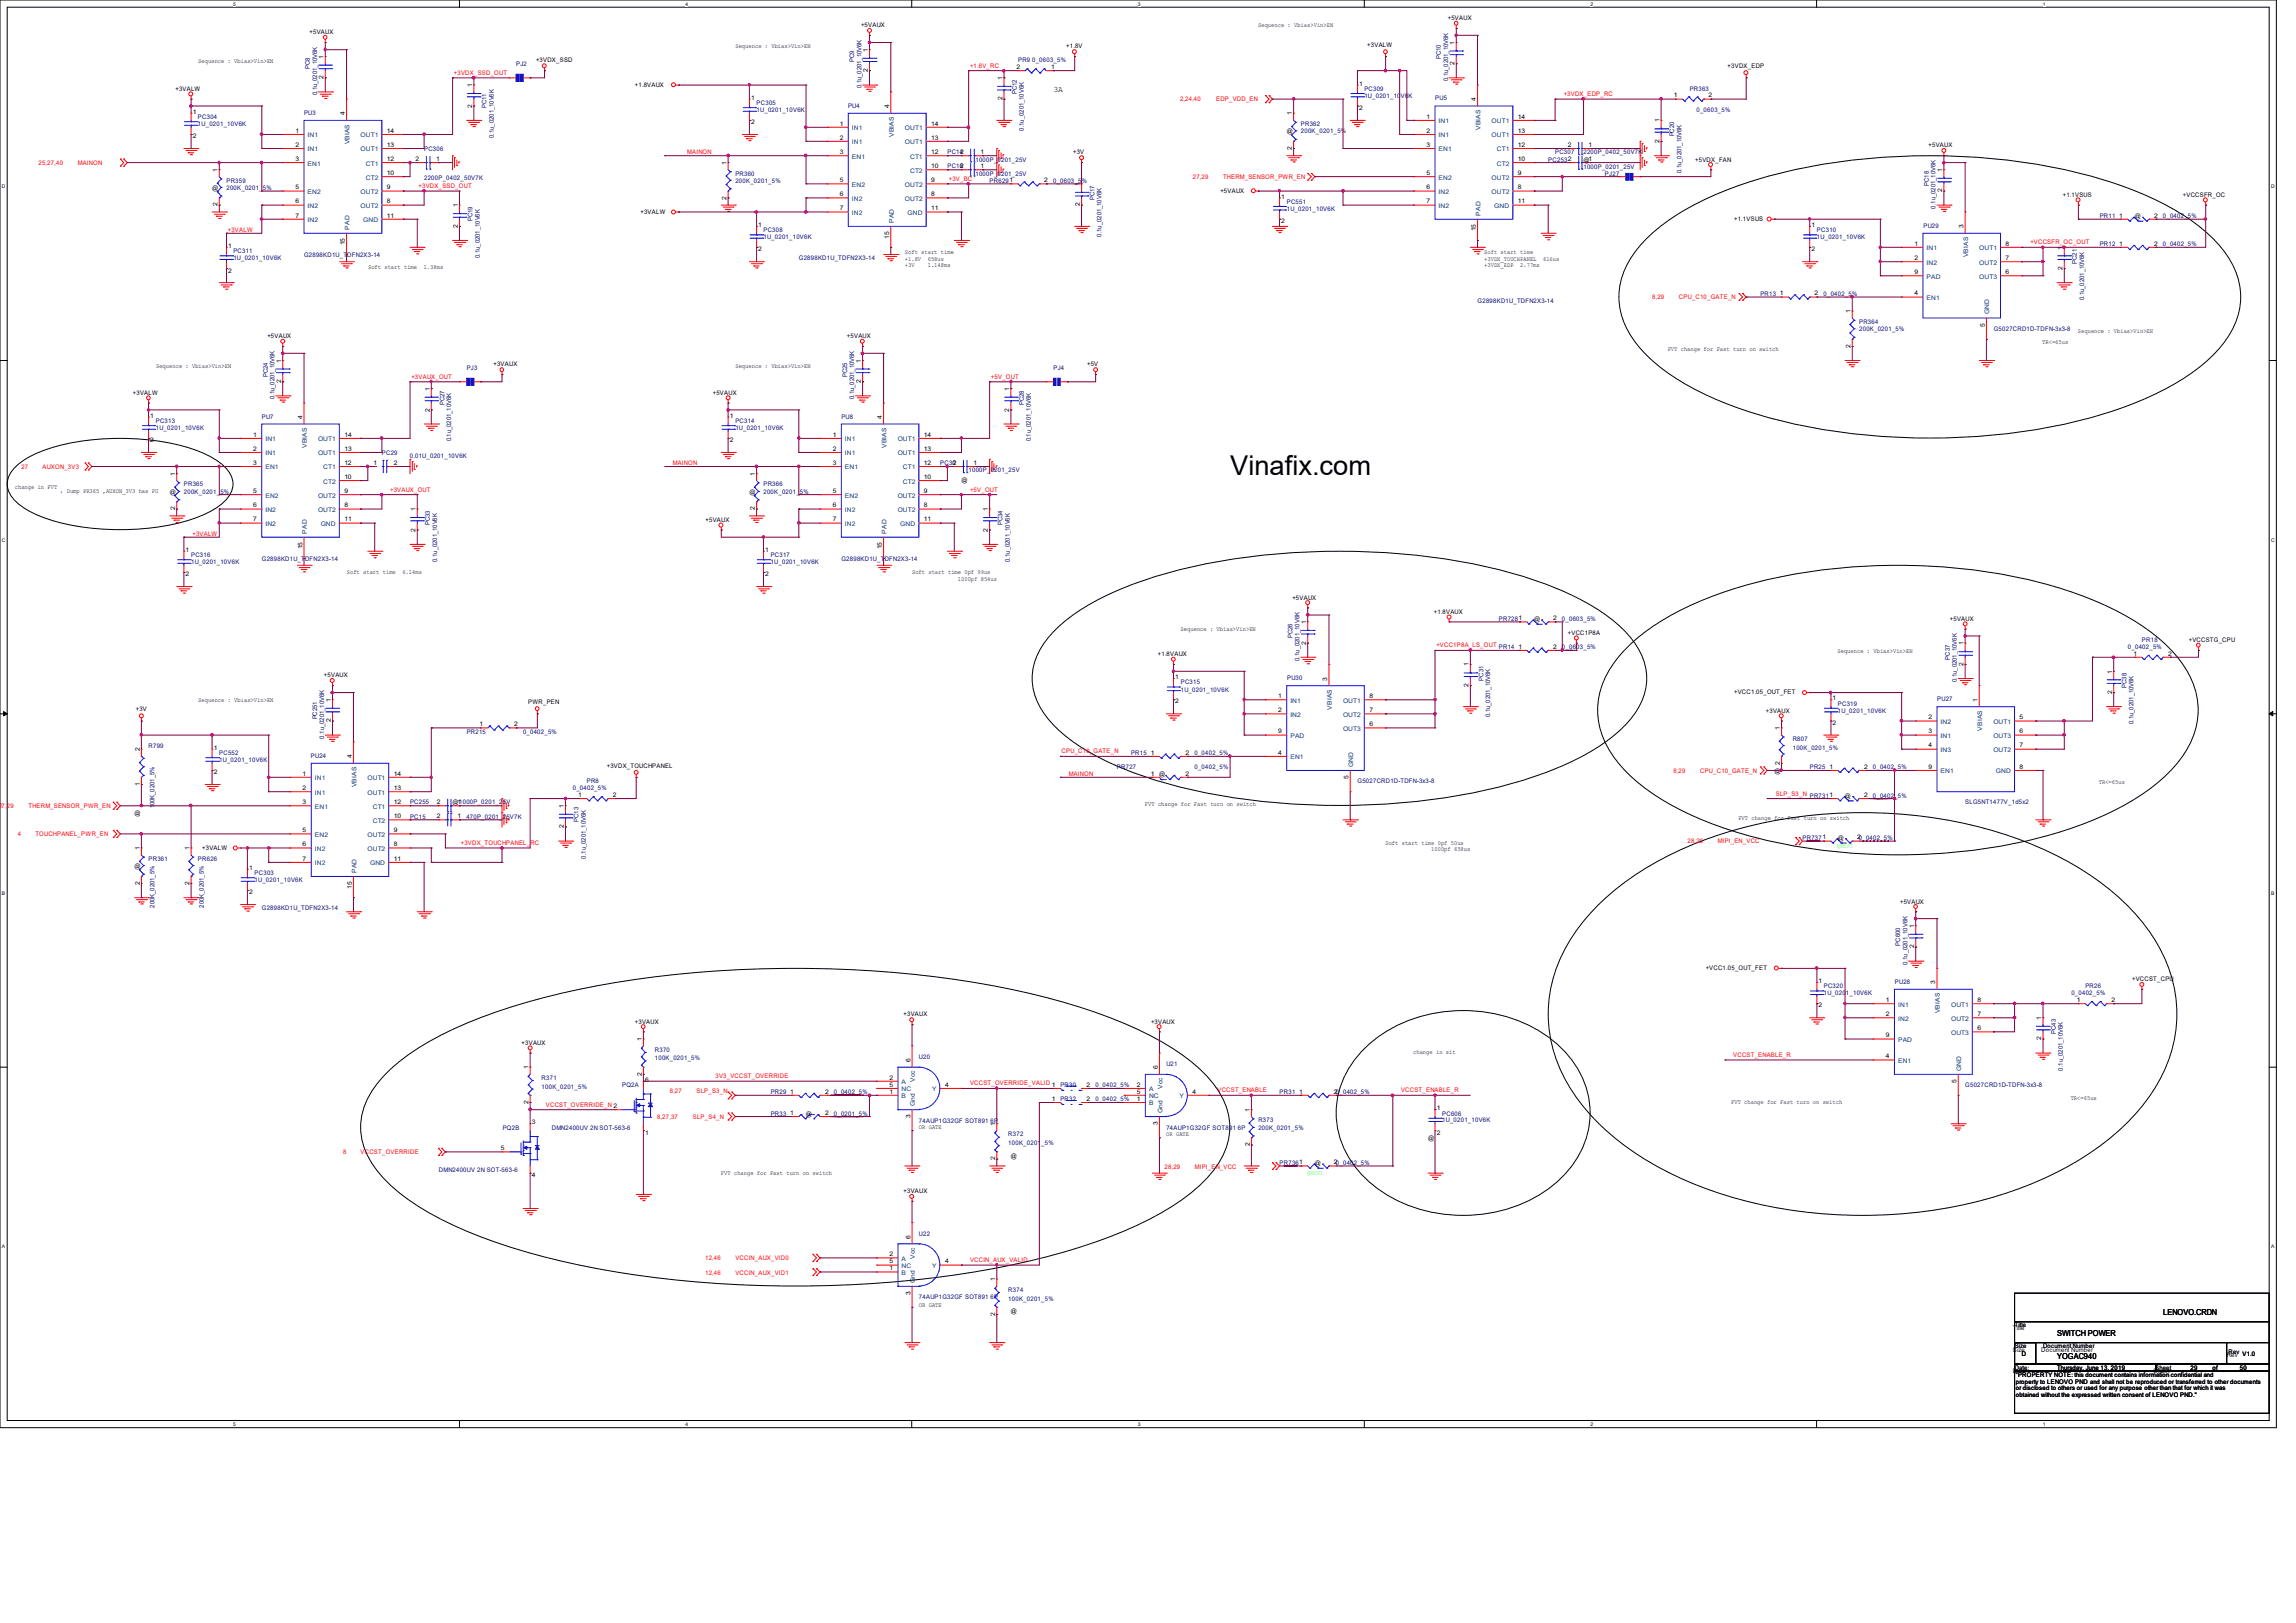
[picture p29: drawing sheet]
<svg xmlns="http://www.w3.org/2000/svg" width="297mm" height="210mm" viewBox="0 0 297 210" stroke-linecap="round" stroke-linejoin="round" font-family="sans-serif">
<defs><g id="words">
<text font-size="3.5" x="159.1" y="61.4">Vinafix.com</text>
<g font-size="1.1">
<text x="136.3" y="11.9">3A</text>
<text x="266.1" y="172.9">SWITCH POWER</text>
<text x="279.8" y="170.1">LENOVO.CRDN</text>
<text x="266.1" y="175.8">YOGAC940</text>
</g>
<g font-size=".8">
<text x="40" y="4.4">+5VAUX</text>
<text x="111.4" y="3.5">+5VAUX</text>
<text x="162.8" y="3.5">Sequence : Vbias&gt;Vin&gt;EN</text>
<text x="187.3" y="2.6">+5VAUX</text>
<text x="188.2" y="5.8" transform="rotate(-90 188.2 5.8)">1</text>
<text x="22.7" y="11.8">+3VALW</text>
<text x="25.7" y="8.1">Sequence : Vbias&gt;Vin&gt;EN</text>
<text x="41.9" y="10.2" transform="rotate(-90 41.9 10.2)">2</text>
<text x="41.9" y="7.6" transform="rotate(-90 41.9 7.6)">1</text>
<text x="61.1" y="11.3" transform="rotate(-90 61.1 11.3)">1</text>
<text x="69.3" y="8.1">+3VDX_SSD</text>
<text x="82.1" y="11.2">+1.8VAUX</text>
<text x="95.1" y="6.3">Sequence : Vbias&gt;Vin&gt;EN</text>
<text x="112.3" y="9.4" transform="rotate(-90 112.3 9.4)">2</text>
<text x="112.3" y="6.7" transform="rotate(-90 112.3 6.7)">1</text>
<text x="129.7" y="10.4" transform="rotate(-90 129.7 10.4)">1</text>
<text x="131.5" y="8.9">2</text>
<text x="136" y="8.9">1</text>
<text x="137.9" y="6.3">+1.8V</text>
<text x="175.8" y="11.1">1</text>
<text x="176.9" y="6.1">+3VALW</text>
<text x="188.2" y="8.4" transform="rotate(-90 188.2 8.4)">2</text>
<text x="223.5" y="8.8">+3VDX_EDP</text>
<text x="24.9" y="14.8">1</text>
<text x="24.9" y="17.9">2</text>
<text x="38.2" y="17.2">1</text>
<text x="44.6" y="14.9" transform="rotate(-90 44.6 14.9)">4</text>
<text x="50.1" y="17.2">14</text>
<text x="61.1" y="13.9" transform="rotate(-90 61.1 13.9)">2</text>
<text x="97.2" y="12.9">1</text>
<text x="97.2" y="16">2</text>
<text x="108.6" y="16.3">1</text>
<text x="115" y="14" transform="rotate(-90 115 14)">4</text>
<text x="120.5" y="16.3">14</text>
<text x="129.7" y="13" transform="rotate(-90 129.7 13)">2</text>
<text x="166.5" y="17.2">@</text>
<text x="167.1" y="14.9" transform="rotate(-90 167.1 14.9)">1</text>
<text x="175.8" y="14.2">2</text>
<text x="184.5" y="15.4">1</text>
<text x="184.5" y="17.2">2</text>
<text x="190.9" y="13.1" transform="rotate(-90 190.9 13.1)">4</text>
<text x="196.4" y="15.4">14</text>
<text x="196.4" y="17.2">13</text>
<text x="214.7" y="15.8" transform="rotate(-90 214.7 15.8)">1</text>
<text x="216.5" y="12.6">1</text>
<text x="221" y="12.6">2</text>
<text x="28.2" y="22.2" transform="rotate(-90 28.2 22.2)">1</text>
<text x="38.2" y="19">2</text>
<text x="38.2" y="20.8">3</text>
<text x="50.1" y="20.8">12</text>
<text x="50.1" y="22.6">10</text>
<text x="50.1" y="19">13</text>
<text x="53.8" y="20.8">2</text>
<text x="56.4" y="20.8">1</text>
<text x="94" y="21.3" transform="rotate(-90 94 21.3)">1</text>
<text x="108.6" y="18.1">2</text>
<text x="108.6" y="19.9">3</text>
<text x="108.6" y="23.6">5</text>
<text x="120.5" y="19.9">12</text>
<text x="120.5" y="21.8">10</text>
<text x="120.5" y="18.1">13</text>
<text x="120.5" y="23.6">9</text>
<text x="124.2" y="19.9">2</text>
<text x="124.2" y="21.8">2</text>
<text x="126.8" y="19.9">1</text>
<text x="126.8" y="21.8">1</text>
<text x="135.1" y="23.6">2</text>
<text x="138.8" y="20">+3V</text>
<text x="167.1" y="19.4" transform="rotate(-90 167.1 19.4)">2</text>
<text x="184.5" y="19">3</text>
<text x="184.5" y="22.6">5</text>
<text x="196.4" y="19">12</text>
<text x="196.4" y="20.8">10</text>
<text x="196.4" y="22.6">9</text>
<text x="202.8" y="19">2</text>
<text x="204.8" y="20.9">@1</text>
<text x="205.5" y="19">1</text>
<text x="214.7" y="18.5" transform="rotate(-90 214.7 18.5)">2</text>
<text x="219.3" y="20.9">+5VDX_FAN</text>
<text x="249.5" y="19">+5VAUX</text>
<text x="251.2" y="22.2" transform="rotate(-90 251.2 22.2)">1</text>
<text x="27.4" y="24.6">@</text>
<text x="28.2" y="26.7" transform="rotate(-90 28.2 26.7)">2</text>
<text x="38.2" y="26.3">6</text>
<text x="38.2" y="24.5">5</text>
<text x="38.2" y="28.1">7</text>
<text x="50.1" y="28.1">11</text>
<text x="50.1" y="26.3">8</text>
<text x="50.1" y="24.5">9</text>
<text x="59.2" y="29.5" transform="rotate(-90 59.2 29.5)">2</text>
<text x="59.2" y="26.8" transform="rotate(-90 59.2 26.8)">1</text>
<text x="82.9" y="27.6">+3VALW</text>
<text x="94" y="25.8" transform="rotate(-90 94 25.8)">2</text>
<text x="98.1" y="29.4">1</text>
<text x="108.6" y="25.4">6</text>
<text x="108.6" y="27.2">7</text>
<text x="120.5" y="27.2">11</text>
<text x="120.5" y="25.4">8</text>
<text x="139.7" y="26.7" transform="rotate(-90 139.7 26.7)">2</text>
<text x="139.7" y="24.1" transform="rotate(-90 139.7 24.1)">1</text>
<text x="157.9" y="24.9">+5VAUX</text>
<text x="165.7" y="25.7">1</text>
<text x="165.7" y="28.8">2</text>
<text x="184.5" y="24.5">6</text>
<text x="184.5" y="26.3">7</text>
<text x="190.9" y="29.9" transform="rotate(-90 190.9 29.9)">15</text>
<text x="196.4" y="26.3">11</text>
<text x="196.4" y="24.5">8</text>
<text x="224.3" y="28.6">+1.1VSUS</text>
<text x="234.3" y="29.4">1</text>
<text x="251.2" y="24.9" transform="rotate(-90 251.2 24.9)">2</text>
<text x="254" y="29.5" transform="rotate(-90 254 29.5)">3</text>
<text x="266.8" y="25.5">+1.1VSUS</text>
<text x="274.2" y="28.2">1</text>
<text x="276.2" y="28.2">@</text>
<text x="278.6" y="28.2">2</text>
<text x="282.4" y="25.5">+VCCSFR_OC</text>
<text x="29.5" y="32.1">1</text>
<text x="29.5" y="35.3">2</text>
<text x="44.6" y="31.8" transform="rotate(-90 44.6 31.8)">15</text>
<text x="47.6" y="34.8">Soft start time</text>
<text x="54.8" y="34.8">1.38ms</text>
<text x="98.1" y="32.5">2</text>
<text x="115" y="30.9" transform="rotate(-90 115 30.9)">15</text>
<text x="117.1" y="32.9">Soft start time</text>
<text x="117.1" y="33.7">+1.8V</text>
<text x="117.1" y="34.5">+3V</text>
<text x="120" y="33.7">658us</text>
<text x="120" y="34.5">1.148ms</text>
<text x="192" y="32.9">Soft start time</text>
<text x="192" y="33.7">+3VDX_TOUCHPANEL</text>
<text x="192" y="34.5">+3VDX_EDP</text>
<text x="196.7" y="34.5">2.77ms</text>
<text x="199.6" y="33.7">616us</text>
<text x="234.3" y="32.5">2</text>
<text x="247.6" y="31.8">1</text>
<text x="247.6" y="33.7">2</text>
<text x="247.6" y="35.5">9</text>
<text x="259.4" y="31.8">8</text>
<text x="259.4" y="33.7">7</text>
<text x="259.4" y="35.5">6</text>
<text x="266.8" y="35" transform="rotate(-90 266.8 35)">2</text>
<text x="266.8" y="32.3" transform="rotate(-90 266.8 32.3)">1</text>
<text x="274.2" y="31.8">1</text>
<text x="278.6" y="31.8">2</text>
<text x="230.3" y="38.2">1</text>
<text x="234.7" y="38.2">2</text>
<text x="239.4" y="40.5" transform="rotate(-90 239.4 40.5)">1</text>
<text x="247.6" y="38.2">4</text>
<text x="20.2" y="47.7">Sequence : Vbias&gt;Vin&gt;EN</text>
<text x="34.6" y="43.8">+5VAUX</text>
<text x="36.4" y="46.9" transform="rotate(-90 36.4 46.9)">1</text>
<text x="63.8" y="47.4">+3VAUX</text>
<text x="95.1" y="47.7">Sequence : Vbias&gt;Vin&gt;EN</text>
<text x="109.6" y="43.8">+5VAUX</text>
<text x="111.4" y="46.9" transform="rotate(-90 111.4 46.9)">1</text>
<text x="140.6" y="47.4">+5V</text>
<text x="215.7" y="45.4">FVT change for Fast turn on switch</text>
<text x="239.4" y="45" transform="rotate(-90 239.4 45)">2</text>
<text x="256.7" y="42.3" transform="rotate(-90 256.7 42.3)">5</text>
<text x="264.2" y="44.5">TR&lt;=65us</text>
<text x="268.8" y="43.1">Sequence : Vbias&gt;Vin&gt;EN</text>
<text x="17.2" y="51.1">+3VALW</text>
<text x="36.4" y="49.6" transform="rotate(-90 36.4 49.6)">2</text>
<text x="55.6" y="53.3" transform="rotate(-90 55.6 53.3)">2</text>
<text x="55.6" y="50.6" transform="rotate(-90 55.6 50.6)">1</text>
<text x="92.2" y="51.1">+5VAUX</text>
<text x="111.4" y="49.6" transform="rotate(-90 111.4 49.6)">2</text>
<text x="130.6" y="53.3" transform="rotate(-90 130.6 53.3)">2</text>
<text x="130.6" y="50.6" transform="rotate(-90 130.6 50.6)">1</text>
<text x="19.4" y="54.1">1</text>
<text x="19.4" y="57.2">2</text>
<text x="32.8" y="56.5">1</text>
<text x="32.8" y="58.3">2</text>
<text x="39.1" y="54.2" transform="rotate(-90 39.1 54.2)">4</text>
<text x="44.6" y="56.5">14</text>
<text x="44.6" y="58.3">13</text>
<text x="94.4" y="54.1">1</text>
<text x="94.4" y="57.2">2</text>
<text x="107.7" y="56.5">1</text>
<text x="107.7" y="58.3">2</text>
<text x="114.1" y="54.2" transform="rotate(-90 114.1 54.2)">4</text>
<text x="119.5" y="56.5">14</text>
<text x="119.5" y="58.3">13</text>
<text x="1.9" y="63.3">change in FVT</text>
<text x="7.8" y="63.8">，Dump PR365 ,AUXON_3V3 has PU</text>
<text x="22" y="63.9">@</text>
<text x="22.6" y="61.6" transform="rotate(-90 22.6 61.6)">1</text>
<text x="32.8" y="65.7">6</text>
<text x="32.8" y="60.1">3</text>
<text x="32.8" y="63.8">5</text>
<text x="44.5" y="60.1">12</text>
<text x="44.5" y="62">10</text>
<text x="44.6" y="65.7">8</text>
<text x="44.6" y="63.8">9</text>
<text x="48.3" y="60.2">1</text>
<text x="50.9" y="60.2">2</text>
<text x="97" y="63.9">@</text>
<text x="97.7" y="61.6" transform="rotate(-90 97.7 61.6)">1</text>
<text x="107.7" y="65.7">6</text>
<text x="107.7" y="60.1">3</text>
<text x="107.7" y="63.8">5</text>
<text x="119.5" y="60.1">12</text>
<text x="119.5" y="62">10</text>
<text x="119.5" y="65.7">8</text>
<text x="119.5" y="63.8">9</text>
<text x="123.3" y="60.2">2</text>
<text x="124.4" y="62.3">@</text>
<text x="125.9" y="60.2">1</text>
<text x="22.6" y="66" transform="rotate(-90 22.6 66)">2</text>
<text x="24" y="71.5">1</text>
<text x="32.8" y="67.5">7</text>
<text x="39.1" y="71.1" transform="rotate(-90 39.1 71.1)">15</text>
<text x="44.5" y="67.5">11</text>
<text x="53.8" y="68.8" transform="rotate(-90 53.8 68.8)">2</text>
<text x="53.8" y="66.1" transform="rotate(-90 53.8 66.1)">1</text>
<text x="91.3" y="67.5">+5VAUX</text>
<text x="97.7" y="66" transform="rotate(-90 97.7 66)">2</text>
<text x="99" y="71.5">1</text>
<text x="107.7" y="67.5">7</text>
<text x="114.1" y="71.1" transform="rotate(-90 114.1 71.1)">15</text>
<text x="119.5" y="67.5">11</text>
<text x="127.8" y="68.8" transform="rotate(-90 127.8 68.8)">2</text>
<text x="127.8" y="66.1" transform="rotate(-90 127.8 66.1)">1</text>
<text x="24" y="74.5">2</text>
<text x="44.9" y="74.3">Soft start time</text>
<text x="52.1" y="74.3">6.14ms</text>
<text x="99" y="74.5">2</text>
<text x="118" y="74.3">Soft start time 0pf 99us</text>
<text x="123.9" y="75.1">1000pf 854us</text>
<text x="167.2" y="77.6">+5VAUX</text>
<text x="152.7" y="81.7">Sequence : Vbias&gt;Vin&gt;EN</text>
<text x="168.9" y="83.4" transform="rotate(-90 168.9 83.4)">2</text>
<text x="168.9" y="80.8" transform="rotate(-90 168.9 80.8)">1</text>
<text x="185.5" y="79.4">+1.8VAUX</text>
<text x="196.4" y="83.9">1</text>
<text x="198.4" y="80.3">@</text>
<text x="200.9" y="80.3">2</text>
<text x="200.9" y="83.9">2</text>
<text x="202.8" y="82.2">+VCC1P8A</text>
<text x="252.2" y="80.3">+5VAUX</text>
<text x="254" y="83.5" transform="rotate(-90 254 83.5)">1</text>
<text x="283.1" y="83.1">+VCCSTG_CPU</text>
<text x="41.9" y="87.6">+5VAUX</text>
<text x="149.8" y="84.9">+1.8VAUX</text>
<text x="152" y="87.9">1</text>
<text x="171.7" y="88.1" transform="rotate(-90 171.7 88.1)">3</text>
<text x="190" y="88.9" transform="rotate(-90 190 88.9)">2</text>
<text x="190" y="86.2" transform="rotate(-90 190 86.2)">1</text>
<text x="224.3" y="89.8">+VCC1.05_OUT_FET</text>
<text x="237.7" y="84.5">Sequence : Vbias&gt;Vin&gt;EN</text>
<text x="254" y="86.2" transform="rotate(-90 254 86.2)">2</text>
<text x="273.2" y="89.8" transform="rotate(-90 273.2 89.8)">2</text>
<text x="273.2" y="87.2" transform="rotate(-90 273.2 87.2)">1</text>
<text x="276" y="84.8">1</text>
<text x="280.5" y="84.8">2</text>
<text x="17.6" y="92">+3V</text>
<text x="25.7" y="90.9">Sequence : Vbias&gt;Vin&gt;EN</text>
<text x="42.8" y="93.5" transform="rotate(-90 42.8 93.5)">2</text>
<text x="42.8" y="90.8" transform="rotate(-90 42.8 90.8)">1</text>
<text x="62" y="94">1</text>
<text x="66.5" y="94">2</text>
<text x="68.3" y="91.1">PWR_PEN</text>
<text x="152" y="91">2</text>
<text x="165.4" y="90.3">1</text>
<text x="165.4" y="92.2">2</text>
<text x="165.4" y="94.9">9</text>
<text x="177.1" y="90.3">8</text>
<text x="177.1" y="92.2">7</text>
<text x="177.1" y="94">6</text>
<text x="228.4" y="92.2">+3VAUX</text>
<text x="230.2" y="94.5" transform="rotate(-90 230.2 94.5)">1</text>
<text x="237.1" y="90.6">1</text>
<text x="237.1" y="93.8">2</text>
<text x="249.5" y="94.9">3</text>
<text x="249.5" y="93.1">2</text>
<text x="255.8" y="90.8" transform="rotate(-90 255.8 90.8)">1</text>
<text x="261.3" y="93.1">5</text>
<text x="261.3" y="94.9">6</text>
<text x="18.1" y="101.7" transform="rotate(-90 18.1 101.7)">1</text>
<text x="18.1" y="97.2" transform="rotate(-90 18.1 97.2)">2</text>
<text x="27.6" y="97.1">1</text>
<text x="27.6" y="100.2">2</text>
<text x="39.2" y="100.4">1</text>
<text x="45.5" y="98.1" transform="rotate(-90 45.5 98.1)">4</text>
<text x="50.9" y="100.4">14</text>
<text x="78.5" y="99.4">+3VDX_TOUCHPANEL</text>
<text x="148.9" y="100.4">1</text>
<text x="148.9" y="97.7">1</text>
<text x="150" y="100.5">@</text>
<text x="153.4" y="100.4">2</text>
<text x="153.4" y="97.7">2</text>
<text x="165.4" y="97.7">4</text>
<text x="174.4" y="100.8" transform="rotate(-90 174.4 100.8)">5</text>
<text x="229.6" y="100">@</text>
<text x="230.2" y="99" transform="rotate(-90 230.2 99)">2</text>
<text x="236.6" y="99.5">1</text>
<text x="241.1" y="99.5">2</text>
<text x="249.5" y="99.5">9</text>
<text x="249.5" y="96.7">4</text>
<text x="261.3" y="99.5">8</text>
<text x="261.3" y="96.7">7</text>
<text x="271.5" y="101.5">TR&lt;=65us</text>
<text x="17.4" y="105.5">@</text>
<text x="39.2" y="102.2">2</text>
<text x="39.2" y="104">3</text>
<text x="39.2" y="107.7">5</text>
<text x="50.9" y="104">12</text>
<text x="50.9" y="105.9">10</text>
<text x="50.9" y="102.2">13</text>
<text x="50.9" y="107.7">9</text>
<text x="56.5" y="105.9">2</text>
<text x="56.5" y="104.1">2</text>
<text x="58.5" y="104.1">@11000P_0201_25V</text>
<text x="59.2" y="105.9">1</text>
<text x="72.9" y="107.2" transform="rotate(-90 72.9 107.2)">2</text>
<text x="72.9" y="104.5" transform="rotate(-90 72.9 104.5)">1</text>
<text x="74.8" y="103.1">1</text>
<text x="79.3" y="103.1">2</text>
<text x="148.1" y="104.3">FVT change for Fast turn on switch</text>
<text x="224.9" y="106.1">FVT change for Fast turn on switch</text>
<text x="238.7" y="103.2">@</text>
<text x="241.1" y="103.1">2</text>
<text x="17.4" y="112.3">@</text>
<text x="18.1" y="110" transform="rotate(-90 18.1 110)">1</text>
<text x="24.5" y="110" transform="rotate(-90 24.5 110)">1</text>
<text x="26.2" y="109.9">+3VALW</text>
<text x="32.2" y="112.6">1</text>
<text x="39.2" y="109.5">6</text>
<text x="39.2" y="111.4">7</text>
<text x="50.9" y="111.4">11</text>
<text x="50.9" y="109.5">8</text>
<text x="179.2" y="109.3">Soft start time 0pf 50us</text>
<text x="185.1" y="110.1">1000pf 658us</text>
<text x="237.7" y="108.7">@</text>
<text x="240.2" y="108.6">20_0402_5%</text>
<text x="18.1" y="114.5" transform="rotate(-90 18.1 114.5)">2</text>
<text x="24.5" y="114.5" transform="rotate(-90 24.5 114.5)">2</text>
<text x="32.2" y="115.7">2</text>
<text x="45.5" y="115" transform="rotate(-90 45.5 115)">15</text>
<text x="245.8" y="116.9">+5VAUX</text>
<text x="220.7" y="125.5">+VCC1.05_OUT_FET</text>
<text x="247.6" y="122.7" transform="rotate(-90 247.6 122.7)">2</text>
<text x="247.6" y="120.1" transform="rotate(-90 247.6 120.1)">1</text>
<text x="116.9" y="131.5">+3VAUX</text>
<text x="235.3" y="127.2">1</text>
<text x="235.3" y="130.3">2</text>
<text x="244" y="129.7">1</text>
<text x="244" y="131.5">2</text>
<text x="250.3" y="127.4" transform="rotate(-90 250.3 127.4)">3</text>
<text x="255.8" y="129.7">8</text>
<text x="255.8" y="131.5">7</text>
<text x="264.1" y="132" transform="rotate(-90 264.1 132)">1</text>
<text x="268.7" y="129.7">1</text>
<text x="273.1" y="129.7">2</text>
<text x="275.8" y="127">+VCCST_CPU</text>
<text x="67.5" y="135.2">+3VAUX</text>
<text x="82.1" y="132.5">+3VAUX</text>
<text x="83" y="134.7" transform="rotate(-90 83 134.7)">1</text>
<text x="117.8" y="137.4" transform="rotate(-90 117.8 137.4)">6</text>
<text x="148.9" y="132.5">+3VAUX</text>
<text x="182.8" y="136.5">change in sit</text>
<text x="244" y="136.9">4</text>
<text x="244" y="134.2">9</text>
<text x="255.8" y="133.3">6</text>
<text x="264.1" y="134.6" transform="rotate(-90 264.1 134.6)">2</text>
<text x="68.4" y="142.8" transform="rotate(-90 68.4 142.8)">2</text>
<text x="68.4" y="138.4" transform="rotate(-90 68.4 138.4)">1</text>
<text x="83" y="139.2" transform="rotate(-90 83 139.2)">2</text>
<text x="83.4" y="140">6</text>
<text x="102.2" y="141.5">1</text>
<text x="106.7" y="141.5">2</text>
<text x="115.1" y="139.7">2</text>
<text x="115.1" y="141.5">1</text>
<text x="115.1" y="140.6">5</text>
<text x="122.3" y="140.6">4</text>
<text x="136.1" y="142.4">1</text>
<text x="140.6" y="142.4">2</text>
<text x="140.6" y="140.6">2</text>
<text x="147.1" y="140.6">2</text>
<text x="147.1" y="142.4">1</text>
<text x="147.1" y="141.5">5</text>
<text x="149.8" y="138.4" transform="rotate(-90 149.8 138.4)">6</text>
<text x="154.3" y="141.5">4</text>
<text x="161.7" y="143.9" transform="rotate(-90 161.7 143.9)">1</text>
<text x="168.1" y="141.5">1</text>
<text x="172.6" y="141.5">20_0402_5%</text>
<text x="185.8" y="143.7">1</text>
<text x="223.9" y="142.9">FVT change for Fast turn on switch</text>
<text x="253.1" y="140.1" transform="rotate(-90 253.1 140.1)">5</text>
<text x="267.9" y="142.4">TR&lt;=65us</text>
<text x="64.8" y="148.8">5</text>
<text x="68.8" y="145.5">3</text>
<text x="83.4" y="146.8">1</text>
<text x="102.2" y="144.3">1</text>
<text x="104.2" y="144.4">@</text>
<text x="106.7" y="144.3">2</text>
<text x="117.8" y="144.7" transform="rotate(-90 117.8 144.7)">3</text>
<text x="118.9" y="146.1">OR GATE</text>
<text x="128.7" y="145.7" transform="rotate(-90 128.7 145.7)">1</text>
<text x="130.8" y="149.8">@</text>
<text x="149.8" y="145.6" transform="rotate(-90 149.8 145.6)">3</text>
<text x="150.9" y="147">OR GATE</text>
<text x="161.7" y="148.3" transform="rotate(-90 161.7 148.3)">2</text>
<text x="184.8" y="147.5">@</text>
<text x="185.8" y="146.8">2</text>
<text x="68.8" y="152.3">4</text>
<text x="93.3" y="152.1">FVT change for Fast turn on switch</text>
<text x="116.9" y="154.4">+3VAUX</text>
<text x="128.7" y="150.2" transform="rotate(-90 128.7 150.2)">2</text>
<text x="170.1" y="150.7">@</text>
<text x="172.6" y="150.7">20_0402_5%</text>
<text x="117.8" y="160.3" transform="rotate(-90 117.8 160.3)">6</text>
<text x="115.1" y="162.6">2</text>
<text x="115.1" y="164.4">1</text>
<text x="115.1" y="163.5">5</text>
<text x="117.8" y="167.6" transform="rotate(-90 117.8 167.6)">3</text>
<text x="122.3" y="163.5">4</text>
<text x="128.7" y="165.8" transform="rotate(-90 128.7 165.8)">1</text>
<text x="118.9" y="169.1">OR GATE</text>
<text x="128.7" y="170.3" transform="rotate(-90 128.7 170.3)">2</text>
<text x="130.8" y="169.9">@</text>
<text x="260.4" y="172.2">Title</text>
<text x="260.6" y="171.8">Title</text>
<text x="260.4" y="174.9">Size</text>
<text x="260.4" y="177.7">Date:</text>
<text x="260.6" y="174.5">Size</text>
<text x="260.6" y="177.3">Date:</text>
<text x="260.8" y="178.2">&quot;PROPERTY NOTE: this document contains information confidential and</text>
<text x="260.8" y="179">property to LENOVO PND and shall not be reproduced or transferred to other documents</text>
<text x="260.8" y="179.9">or disclosed to others or used for any purpose other than that for which it was</text>
<text x="261.5" y="175.4">D</text>
<text x="264.1" y="174.9">Document Number</text>
<text x="264.3" y="174.5">Document Number</text>
<text x="266.1" y="177.3">Thursday, June 13, 2019</text>
<text x="278.6" y="177.7">Sheet</text>
<text x="278.8" y="177.3">Sheet</text>
<text x="283.4" y="177.3">29</text>
<text x="286.2" y="177.2">of</text>
<text x="288.1" y="175.6">Rev</text>
<text x="288.3" y="175.2">Rev</text>
<text x="289.8" y="177.3">50</text>
<text x="290.1" y="175.4">V1.0</text>
<text x="260.8" y="180.7">obtained without the expressed written consent of LENOVO PND.&quot;</text>
</g>
<g font-size=".8" fill="#000080">
<text x="40.1" y="9" transform="rotate(-90 40.1 9)">PC8</text>
<text x="66.8" y="8.6">PJ2</text>
<text x="110.5" y="8" transform="rotate(-90 110.5 8)">PC9</text>
<text x="111.4" y="11.4" transform="rotate(-90 111.4 11.4)">0.1u_0201_10V6K</text>
<text x="131.7" y="8.1">PR9</text>
<text x="133.5" y="8.1">0_0603_5%</text>
<text x="176.5" y="11.8">PC309</text>
<text x="186.4" y="7.6" transform="rotate(-90 186.4 7.6)">PC10</text>
<text x="187.3" y="10.5" transform="rotate(-90 187.3 10.5)">0.1u_0201_10V6K</text>
<text x="218.6" y="11.8">PR363</text>
<text x="25.6" y="15.4">PC304</text>
<text x="25.6" y="16.3">1U_0201_10V6K</text>
<text x="39.3" y="14.8">PU3</text>
<text x="41" y="12.3" transform="rotate(-90 41 12.3)">0.1u_0201_10V6K</text>
<text x="62.9" y="14" transform="rotate(-90 62.9 14)">PC11</text>
<text x="63.9" y="17.8" transform="rotate(-90 63.9 17.8)">0.1u_0201_10V6K</text>
<text x="97.9" y="13.6">PC305</text>
<text x="97.9" y="14.5">1U_0201_10V6K</text>
<text x="109.7" y="13.9">PU4</text>
<text x="131.5" y="12.2" transform="rotate(-90 131.5 12.2)">PC12</text>
<text x="132.5" y="16.9" transform="rotate(-90 132.5 16.9)">0.1u_0201_10V6K</text>
<text x="168.3" y="16.3">PR362</text>
<text x="168.3" y="17.2">200K_0201_5%</text>
<text x="176.5" y="12.7">1U_0201_10V6K</text>
<text x="185.7" y="13">PU5</text>
<text x="216.6" y="17.7" transform="rotate(-90 216.6 17.7)">PC20</text>
<text x="219.5" y="14.5">0_0603_5%</text>
<text x="29.3" y="23.6">PR359</text>
<text x="54.9" y="19.5">PC306</text>
<text x="54.9" y="23.3">2200P_0402_50V7K</text>
<text x="95.1" y="22.7">PR360</text>
<text x="95.1" y="23.6">200K_0201_5%</text>
<text x="122.6" y="20">PC14</text>
<text x="122.6" y="21.8">PC16</text>
<text x="126.2" y="20.9">1000P_0201_25V</text>
<text x="126.2" y="22.7">1000P_0201_25V</text>
<text x="128" y="23.6">PR6291</text>
<text x="136.2" y="23.6">0_0603_5%</text>
<text x="200.3" y="20.9">PC2532</text>
<text x="201.2" y="20">PC307</text>
<text x="204.8" y="21.8">1000P_0201_25V</text>
<text x="204.8" y="20">2200P_0402_50V7K</text>
<text x="207.6" y="22.7">PJ27</text>
<text x="217.5" y="22.4" transform="rotate(-90 217.5 22.4)">0.1u_0201_10V6K</text>
<text x="29.3" y="24.6">200K_0201_5%</text>
<text x="61.1" y="28.6" transform="rotate(-90 61.1 28.6)">PC19</text>
<text x="141.6" y="25.9" transform="rotate(-90 141.6 25.9)">PC17</text>
<text x="166.5" y="26.4">PC551</text>
<text x="166.5" y="27.3">1U_0201_10V6K</text>
<text x="248.8" y="29.5">PU29</text>
<text x="249.5" y="24" transform="rotate(-90 249.5 24)">PC18</text>
<text x="250.4" y="27" transform="rotate(-90 250.4 27)">0.1u_0201_10V6K</text>
<text x="271.6" y="28.2">PR11</text>
<text x="279.8" y="28.2">0_0402_5%</text>
<text x="30.2" y="32.8">PC311</text>
<text x="30.2" y="33.7">1U_0201_10V6K</text>
<text x="39.3" y="33.3">G2898KD1U_TDFN2X3-14</text>
<text x="62.1" y="33.4" transform="rotate(-90 62.1 33.4)">0.1u_0201_10V6K</text>
<text x="98.8" y="30.1">PC308</text>
<text x="98.8" y="30.9">1U_0201_10V6K</text>
<text x="103.3" y="33.7">G2898KD1U_TDFN2X3-14</text>
<text x="142.5" y="30.6" transform="rotate(-90 142.5 30.6)">0.1u_0201_10V6K</text>
<text x="235" y="30.1">PC310</text>
<text x="235" y="30.9">1U_0201_10V6K</text>
<text x="268.7" y="34.1" transform="rotate(-90 268.7 34.1)">PC21</text>
<text x="271.6" y="31.9">PR12</text>
<text x="279.8" y="31.9">0_0402_5%</text>
<text x="191.1" y="39.2">G2898KD1U_TDFN2X3-14</text>
<text x="227.7" y="38.3">PR13</text>
<text x="235.9" y="38.3">0_0402_5%</text>
<text x="240.5" y="41.9">PR364</text>
<text x="269.6" y="38.8" transform="rotate(-90 269.6 38.8)">0.1u_0201_10V6K</text>
<text x="60.4" y="47.9">PJ3</text>
<text x="136.3" y="47.9">PJ4</text>
<text x="240.5" y="42.8">200K_0201_5%</text>
<text x="257.9" y="42.8">G5027CRD1D-TDFN-3x3-8</text>
<text x="34.6" y="48.8" transform="rotate(-90 34.6 48.8)">PC24</text>
<text x="35.5" y="51.7" transform="rotate(-90 35.5 51.7)">0.1u_0201_10V6K</text>
<text x="57.5" y="52.4" transform="rotate(-90 57.5 52.4)">PC27</text>
<text x="109.6" y="48.8" transform="rotate(-90 109.6 48.8)">PC25</text>
<text x="110.5" y="51.7" transform="rotate(-90 110.5 51.7)">0.1u_0201_10V6K</text>
<text x="132.5" y="52.4" transform="rotate(-90 132.5 52.4)">PC28</text>
<text x="20.2" y="54.7">PC313</text>
<text x="20.2" y="55.6">1U_0201_10V6K</text>
<text x="33.9" y="54.2">PU7</text>
<text x="49.4" y="58.8">PC29</text>
<text x="53" y="59.3">0.01U_0201_10V6K</text>
<text x="58.4" y="57.1" transform="rotate(-90 58.4 57.1)">0.1u_0201_10V6K</text>
<text x="95.1" y="54.7">PC314</text>
<text x="95.1" y="55.6">1U_0201_10V6K</text>
<text x="108.8" y="54.2">PU8</text>
<text x="133.4" y="57.1" transform="rotate(-90 133.4 57.1)">0.1u_0201_10V6K</text>
<text x="23.8" y="62.9">PR365</text>
<text x="23.8" y="63.9">200K_0201_5%</text>
<text x="98.8" y="62.9">PR366</text>
<text x="98.8" y="63.9">200K_0201_5%</text>
<text x="121.6" y="60.2">PC30</text>
<text x="125.3" y="61.1">1000P_0201_25V</text>
<text x="55.6" y="67.9" transform="rotate(-90 55.6 67.9)">PC33</text>
<text x="129.7" y="67.9" transform="rotate(-90 129.7 67.9)">PC34</text>
<text x="24.7" y="72.1">PC316</text>
<text x="24.7" y="73">1U_0201_10V6K</text>
<text x="33.9" y="72.6">G2898KD1U_TDFN2X3-14</text>
<text x="56.6" y="72.7" transform="rotate(-90 56.6 72.7)">0.1u_0201_10V6K</text>
<text x="99.7" y="72.1">PC317</text>
<text x="99.7" y="73">1U_0201_10V6K</text>
<text x="108.8" y="72.6">G2898KD1U_TDFN2X3-14</text>
<text x="130.6" y="72.7" transform="rotate(-90 130.6 72.7)">0.1u_0201_10V6K</text>
<text x="167.2" y="82.6" transform="rotate(-90 167.2 82.6)">PC26</text>
<text x="193.9" y="80.3">PR7281</text>
<text x="193.9" y="84">PR14</text>
<text x="202.1" y="80.3">0_0603_5%</text>
<text x="202.1" y="84">0_0603_5%</text>
<text x="275.3" y="84">0_0402_5%</text>
<text x="277.1" y="83.1">PR18</text>
<text x="152.7" y="88.6">PC315</text>
<text x="152.7" y="89.5">1U_0201_10V6K</text>
<text x="166.5" y="88">PU30</text>
<text x="168.1" y="85.5" transform="rotate(-90 168.1 85.5)">0.1u_0201_10V6K</text>
<text x="191.9" y="88.1" transform="rotate(-90 191.9 88.1)">PC31</text>
<text x="252.2" y="85.3" transform="rotate(-90 252.2 85.3)">PC37</text>
<text x="253.1" y="88.3" transform="rotate(-90 253.1 88.3)">0.1u_0201_10V6K</text>
<text x="275.1" y="89" transform="rotate(-90 275.1 89)">PC38</text>
<text x="41" y="93.1" transform="rotate(-90 41 93.1)">PC251</text>
<text x="41.9" y="95.6" transform="rotate(-90 41.9 95.6)">0.1u_0201_10V6K</text>
<text x="60.4" y="95">PR215</text>
<text x="67.7" y="95">0_0402_5%</text>
<text x="192.8" y="92.8" transform="rotate(-90 192.8 92.8)">0.1u_0201_10V6K</text>
<text x="231.9" y="95.9">R807</text>
<text x="237.8" y="91.3">PC319</text>
<text x="237.8" y="92.2">1U_0201_10V6K</text>
<text x="250.6" y="90.8">PU27</text>
<text x="276" y="93.7" transform="rotate(-90 276 93.7)">0.1u_0201_10V6K</text>
<text x="19.2" y="96.8">R799</text>
<text x="28.4" y="97.7">PC552</text>
<text x="28.4" y="98.6">1U_0201_10V6K</text>
<text x="40.2" y="98">PU24</text>
<text x="75.9" y="101.3">PR8</text>
<text x="144.5" y="99.5">PR727</text>
<text x="146.3" y="97.7">PR15</text>
<text x="154.5" y="99.5">0_0402_5%</text>
<text x="154.5" y="97.7">0_0402_5%</text>
<text x="175.6" y="101.3">G5027CRD1D-TDFN-3x3-8</text>
<text x="231.9" y="97">100K_0201_5%</text>
<text x="234.1" y="99.5">PR25</text>
<text x="242.3" y="99.5">0_0402_5%</text>
<text x="20" y="104.6" transform="rotate(-90 20 104.6)">100K_0201_5%</text>
<text x="53" y="105.9">PC15</text>
<text x="53" y="104.1">PC255</text>
<text x="60.3" y="105.9">470P_0201_25V7K</text>
<text x="74.1" y="102.3">0_0402_5%</text>
<text x="74.8" y="106.3" transform="rotate(-90 74.8 106.3)">PC13</text>
<text x="234.1" y="103.2">PR7311</text>
<text x="242.3" y="103.2">0_0402_5%</text>
<text x="254.2" y="104.1">SLG5NT1477V_1d5x2</text>
<text x="19.2" y="111.4">PR361</text>
<text x="25.6" y="111.4">PR626</text>
<text x="32.9" y="113.2">PC303</text>
<text x="75.8" y="111.1" transform="rotate(-90 75.8 111.1)">0.1u_0201_10V6K</text>
<text x="233.2" y="108.7">PR7371</text>
<text x="20" y="117.4" transform="rotate(-90 20 117.4)">200K_0201_5%</text>
<text x="26.4" y="117.4" transform="rotate(-90 26.4 117.4)">200K_0201_5%</text>
<text x="32.9" y="114.2">1U_0201_10V6K</text>
<text x="33.9" y="117.8">G2898KD1U_TDFN2X3-14</text>
<text x="245.8" y="122.3" transform="rotate(-90 245.8 122.3)">PC600</text>
<text x="246.8" y="124.8" transform="rotate(-90 246.8 124.8)">0.1u_0201_10V6K</text>
<text x="235.9" y="127.9">PC320</text>
<text x="235.9" y="128.8">1U_0201_10V6K</text>
<text x="245.1" y="127.3">PU28</text>
<text x="268" y="128.8">0_0402_5%</text>
<text x="269.8" y="127.9">PR26</text>
<text x="84.7" y="136.1">R370</text>
<text x="84.7" y="137.2">100K_0201_5%</text>
<text x="118.9" y="137">U20</text>
<text x="150.9" y="137.9">U21</text>
<text x="265.9" y="133.8" transform="rotate(-90 265.9 133.8)">PC43</text>
<text x="70.1" y="139.8">R371</text>
<text x="70.1" y="140.9">100K_0201_5%</text>
<text x="80.5" y="140.7">PQ2A</text>
<text x="99.7" y="141.6">PR29</text>
<text x="107.9" y="141.6">0_0402_5%</text>
<text x="137.2" y="142.5">PR32</text>
<text x="137.2" y="140.7">PR30</text>
<text x="141.7" y="142.5">0_0402_5%</text>
<text x="141.7" y="140.7">0_0402_5%</text>
<text x="165.5" y="141.6">PR31</text>
<text x="254.2" y="140.7">G5027CRD1D-TDFN-3x3-8</text>
<text x="266.9" y="138.5" transform="rotate(-90 266.9 138.5)">0.1u_0201_10V6K</text>
<text x="65" y="146.2">PQ2B</text>
<text x="71.4" y="146.2">DMN2400UV 2N SOT-563-6</text>
<text x="99.7" y="144.4">PR33</text>
<text x="107.9" y="144.4">0_0201_5%</text>
<text x="118.9" y="145.3">74AUP1G32GF SOT891</text>
<text x="128.1" y="145.3">6P</text>
<text x="130.4" y="147.1">R372</text>
<text x="130.4" y="148.2">100K_0201</text>
<text x="134.7" y="148.2">_5%</text>
<text x="150.9" y="146.2">74AUP1G32GF SOT891</text>
<text x="160.1" y="146.2">6P</text>
<text x="162.8" y="145.2">R373</text>
<text x="162.8" y="146.2">200K_0201_5%</text>
<text x="186.6" y="144.4">PC606</text>
<text x="186.6" y="145.2">1U_0201_10V6K</text>
<text x="56.8" y="151.7">DMN2400UV 2N SOT-563-6</text>
<text x="165.5" y="150.7">PR7361</text>
<text x="118.9" y="159.9">U22</text>
<text x="130.4" y="167.2">R374</text>
<text x="118.9" y="168.1">74AUP1G32GF SOT891</text>
<text x="128.1" y="168.1">6P</text>
<text x="130.4" y="168.3">100K_0201_5%</text>
</g>
<g font-size=".8" fill="#f00">
<text x="58.7" y="9.7">+3VDX_SSD_OUT</text>
<text x="125.5" y="8.8">+1.8V_RC</text>
<text x="152.6" y="13.1">2,24,40</text>
<text x="157.3" y="13.1">EDP_VDD_EN</text>
<text x="202.3" y="12.4">+3VDX_EDP_RC</text>
<text x="5" y="21.3">25,27,40</text>
<text x="10.1" y="21.3">MAINON</text>
<text x="88.9" y="20">MAINON</text>
<text x="122.7" y="23.4">+3V_BC</text>
<text x="154.3" y="23.2">27,29</text>
<text x="158.2" y="23.2">THERM_SENSOR_PWR_EN</text>
<text x="54.1" y="24.3">+3VDX_SSD_OUT</text>
<text x="29.5" y="30">+3VALW</text>
<text x="262.6" y="31.6">+VCCSFR_OC_OUT</text>
<text x="213.7" y="38.7">8,29</text>
<text x="217.2" y="38.7">CPU_C10_GATE_N</text>
<text x="53.2" y="49">+3VAUX_OUT</text>
<text x="128.2" y="49">+5V_OUT</text>
<text x="2.8" y="60.7">27</text>
<text x="5.5" y="60.7">AUXON_3V3</text>
<text x="50.5" y="63.6">+3VAUX_OUT</text>
<text x="87" y="60.2">MAINON</text>
<text x="125.5" y="63.6">+5V_OUT</text>
<text x="24.9" y="69.3">+3VALW</text>
<text x="185.8" y="83.8">+VCC1P8A_LS_OUT</text>
<text x="137.3" y="97.5">CPU_C10_GATE_N</text>
<text x="138.3" y="100.4">MAINON</text>
<text x="216.5" y="100">8,29</text>
<text x="219.9" y="100">CPU_C10_GATE_N</text>
<text x="-.3" y="104.6">27,29</text>
<text x="3.7" y="104.6">THERM_SENSOR_PWR_EN</text>
<text x="229.7" y="103">SLP_S3_N</text>
<text x="2.3" y="108.2">4</text>
<text x="4.6" y="108.2">TOUCHPANEL_PWR_EN</text>
<text x="59.6" y="109.3">+3VDX_TOUCHPANEL_RC</text>
<text x="218.3" y="109.1">28,29</text>
<text x="222.2" y="109.1">MIPI_EN_VCC</text>
<text x="224.2" y="136.8">VCCST_ENABLE_R</text>
<text x="70.6" y="143.2">VCCST_OVERRIDE_N 2</text>
<text x="86.6" y="141.4">8,27</text>
<text x="90.1" y="141.4">SLP_S3_N</text>
<text x="92.5" y="139.5">3V3_VCCST_OVERRIDE</text>
<text x="125.5" y="140.5">VCCST_OVERRIDE_VALID 1</text>
<text x="157.5" y="141.3">VCCST_ENABLE</text>
<text x="181.2" y="141.3">VCCST_ENABLE_R</text>
<text x="44.4" y="149.3">8</text>
<text x="46.7" y="149.3">VCCST_OVERRIDE</text>
<text x="85" y="144.8">8,27,37</text>
<text x="89.6" y="144.8">SLP_S4_N</text>
<text x="150.7" y="151.2">28,29</text>
<text x="154.6" y="151.2">MIPI_EN_VCC</text>
<text x="91.2" y="163.1">12,46</text>
<text x="91.2" y="164.9">12,46</text>
<text x="95.1" y="163.1">VCCIN_AUX_VID0</text>
<text x="95.1" y="164.9">VCCIN_AUX_VID1</text>
<text x="125.5" y="163.3">VCCIN_AUX_VALID</text>
</g>
<g font-size=".8" fill="#004080">
<text x="39.8" y="17.8">IN1</text>
<text x="46.7" y="17.8">OUT1</text>
<text x="110.2" y="16.8">IN1</text>
<text x="115.6" y="17.7" transform="rotate(-90 115.6 17.7)">VBIAS</text>
<text x="117.1" y="16.8">OUT1</text>
<text x="186.1" y="16">IN1</text>
<text x="186.1" y="17.8">IN1</text>
<text x="191.5" y="16.8" transform="rotate(-90 191.5 16.8)">VBIAS</text>
<text x="193" y="16">OUT1</text>
<text x="193" y="17.8">OUT1</text>
<text x="39.8" y="19.6">IN1</text>
<text x="39.8" y="21.4">EN1</text>
<text x="45.2" y="18.7" transform="rotate(-90 45.2 18.7)">VBIAS</text>
<text x="46.7" y="19.6">OUT1</text>
<text x="47.3" y="21.4">CT1</text>
<text x="47.3" y="23.2">CT2</text>
<text x="110.2" y="18.7">IN1</text>
<text x="110.2" y="20.5">EN1</text>
<text x="117.1" y="18.7">OUT1</text>
<text x="117.7" y="20.5">CT1</text>
<text x="117.7" y="22.4">CT2</text>
<text x="186.1" y="19.6">EN1</text>
<text x="186.1" y="23.2">EN2</text>
<text x="193" y="23.2">OUT2</text>
<text x="193.6" y="19.6">CT1</text>
<text x="193.6" y="21.4">CT2</text>
<text x="39.8" y="26.9">IN2</text>
<text x="39.8" y="25.1">EN2</text>
<text x="39.8" y="28.7">IN2</text>
<text x="45.2" y="29.7" transform="rotate(-90 45.2 29.7)">PAD</text>
<text x="46.7" y="26.9">OUT2</text>
<text x="46.7" y="25.1">OUT2</text>
<text x="47" y="28.7">GND</text>
<text x="110.2" y="26">IN2</text>
<text x="110.2" y="24.2">EN2</text>
<text x="110.2" y="27.8">IN2</text>
<text x="115.6" y="28.8" transform="rotate(-90 115.6 28.8)">PAD</text>
<text x="117.1" y="26">OUT2</text>
<text x="117.1" y="24.2">OUT2</text>
<text x="117.4" y="27.8">GND</text>
<text x="186.1" y="25.1">IN2</text>
<text x="186.1" y="26.9">IN2</text>
<text x="191.5" y="27.9" transform="rotate(-90 191.5 27.9)">PAD</text>
<text x="193" y="25.1">OUT2</text>
<text x="193.3" y="26.9">GND</text>
<text x="249.2" y="32.4">IN1</text>
<text x="249.2" y="34.2">IN2</text>
<text x="254.6" y="33.3" transform="rotate(-90 254.6 33.3)">VBIAS</text>
<text x="256" y="32.4">OUT1</text>
<text x="256" y="34.2">OUT2</text>
<text x="249.2" y="38.8">EN1</text>
<text x="249.2" y="36.1">PAD</text>
<text x="256" y="36.1">OUT3</text>
<text x="257.3" y="40.7" transform="rotate(-90 257.3 40.7)">GND</text>
<text x="34.3" y="57.1">IN1</text>
<text x="34.3" y="58.9">IN1</text>
<text x="39.7" y="58" transform="rotate(-90 39.7 58)">VBIAS</text>
<text x="41.1" y="57.1">OUT1</text>
<text x="41.1" y="58.9">OUT1</text>
<text x="109.3" y="57.1">IN1</text>
<text x="109.3" y="58.9">IN1</text>
<text x="114.7" y="58" transform="rotate(-90 114.7 58)">VBIAS</text>
<text x="116.1" y="57.1">OUT1</text>
<text x="116.1" y="58.9">OUT1</text>
<text x="34.3" y="60.7">EN1</text>
<text x="34.3" y="64.4">EN2</text>
<text x="41.1" y="64.4">OUT2</text>
<text x="41.8" y="60.7">CT1</text>
<text x="41.8" y="62.6">CT2</text>
<text x="109.3" y="60.7">EN1</text>
<text x="109.3" y="64.4">EN2</text>
<text x="116.1" y="64.4">OUT2</text>
<text x="116.8" y="60.7">CT1</text>
<text x="116.8" y="62.6">CT2</text>
<text x="34.3" y="66.2">IN2</text>
<text x="34.3" y="68.1">IN2</text>
<text x="39.7" y="69" transform="rotate(-90 39.7 69)">PAD</text>
<text x="41.1" y="66.2">OUT2</text>
<text x="41.5" y="68.1">GND</text>
<text x="109.3" y="66.2">IN2</text>
<text x="109.3" y="68.1">IN2</text>
<text x="114.7" y="69" transform="rotate(-90 114.7 69)">PAD</text>
<text x="116.1" y="66.2">OUT2</text>
<text x="116.5" y="68.1">GND</text>
<text x="166.9" y="90.9">IN1</text>
<text x="166.9" y="92.7">IN2</text>
<text x="166.9" y="95.5">PAD</text>
<text x="172.3" y="91.8" transform="rotate(-90 172.3 91.8)">VBIAS</text>
<text x="173.7" y="90.9">OUT1</text>
<text x="173.7" y="92.7">OUT2</text>
<text x="173.7" y="94.6">OUT3</text>
<text x="251" y="95.5">IN1</text>
<text x="251" y="93.7">IN2</text>
<text x="256.4" y="94.5" transform="rotate(-90 256.4 94.5)">VBIAS</text>
<text x="257.9" y="93.7">OUT1</text>
<text x="257.9" y="95.5">OUT3</text>
<text x="40.7" y="101">IN1</text>
<text x="46.1" y="101.9" transform="rotate(-90 46.1 101.9)">VBIAS</text>
<text x="47.5" y="101">OUT1</text>
<text x="166.9" y="98.3">EN1</text>
<text x="175" y="99.2" transform="rotate(-90 175 99.2)">GND</text>
<text x="251" y="100.1">EN1</text>
<text x="251" y="97.3">IN3</text>
<text x="257.9" y="97.3">OUT2</text>
<text x="258.2" y="100.1">GND</text>
<text x="40.7" y="102.8">IN1</text>
<text x="40.7" y="104.6">EN1</text>
<text x="47.5" y="102.8">OUT1</text>
<text x="48.2" y="104.6">CT1</text>
<text x="48.2" y="106.5">CT2</text>
<text x="40.7" y="110.1">IN2</text>
<text x="40.7" y="108.3">EN2</text>
<text x="40.7" y="112">IN2</text>
<text x="46.1" y="112.9" transform="rotate(-90 46.1 112.9)">PAD</text>
<text x="47.5" y="110.1">OUT2</text>
<text x="47.5" y="108.3">OUT2</text>
<text x="47.9" y="112">GND</text>
<text x="245.5" y="130.3">IN1</text>
<text x="250.9" y="131.1" transform="rotate(-90 250.9 131.1)">VBIAS</text>
<text x="252.4" y="130.3">OUT1</text>
<text x="245.5" y="132.1">IN2</text>
<text x="245.5" y="137.5">EN1</text>
<text x="245.5" y="134.8">PAD</text>
<text x="252.4" y="132.1">OUT2</text>
<text x="252.4" y="133.9">OUT3</text>
<text x="116.6" y="140.3">A</text>
<text x="116.6" y="142.1">B</text>
<text x="116.6" y="141.2">NC</text>
<text x="118.4" y="143.1" transform="rotate(-90 118.4 143.1)">Gnd</text>
<text x="118.4" y="140" transform="rotate(-90 118.4 140)">Vcc</text>
<text x="120.6" y="141.2">Y</text>
<text x="148.6" y="141.2">A</text>
<text x="148.6" y="143">B</text>
<text x="148.6" y="142.1">NC</text>
<text x="150.4" y="140.9" transform="rotate(-90 150.4 140.9)">Vcc</text>
<text x="152.6" y="142.1">Y</text>
<text x="253.7" y="138.6" transform="rotate(-90 253.7 138.6)">GND</text>
<text x="150.4" y="144" transform="rotate(-90 150.4 144)">Gnd</text>
<text x="116.6" y="163.1">A</text>
<text x="116.6" y="165">B</text>
<text x="116.6" y="164.1">NC</text>
<text x="118.4" y="166" transform="rotate(-90 118.4 166)">Gnd</text>
<text x="118.4" y="162.9" transform="rotate(-90 118.4 162.9)">Vcc</text>
<text x="120.6" y="164.1">Y</text>
</g>
<g font-size=".8" fill="#0f0">
<text x="237.6" y="109.8">@MIPI</text>
<text x="169.1" y="152.1">@MIPI</text>
</g>
<g font-size=".6">
<text x="30.2" y=".7">5</text>
<text x="88.7" y=".7">4</text>
<text x="147.2" y=".7">3</text>
<text x="205.7" y=".7">2</text>
<text x="264.2" y=".7">1</text>
<text x=".3" y="24.4">D</text>
<text x="293.8" y="24.4">D</text>
<text x=".3" y="70.1">C</text>
<text x="293.8" y="70.1">C</text>
<text x=".3" y="115.8">B</text>
<text x="293.8" y="115.8">B</text>
<text x=".3" y="161.5">A</text>
<text x="293.8" y="161.5">A</text>
<text x="30.2" y="184.5">5</text>
<text x="88.7" y="184.5">4</text>
<text x="147.2" y="184.5">3</text>
<text x="205.7" y="184.5">2</text>
<text x="264.2" y="184.5">1</text>
</g>
</g></defs>
<path d="M0 0h294.5v184.7h-294.5zM.9 .9h292.6v182.9h-292.6z" fill="none" stroke="#000" stroke-width=".13"/>
<g fill="#fff">
<path d="M30.2 .1h.3v.7h-.3z"/>
<path d="M30.2 183.9h.3v.8h-.3z"/>
</g>
<path d="M59.4 0v.9M59.4 183.8v.9" fill="none" stroke="#000" stroke-width=".13"/>
<g fill="#fff">
<path d="M88.7 .1h.3v.7h-.3z"/>
<path d="M88.7 183.9h.3v.8h-.3z"/>
</g>
<path d="M117.9 0v.9M117.9 183.8v.9" fill="none" stroke="#000" stroke-width=".13"/>
<g fill="#fff">
<path d="M147.2 .1h.3v.7h-.3z"/>
<path d="M147.2 183.9h.3v.8h-.3z"/>
</g>
<path d="M176.5 0v.9M176.5 183.8v.9" fill="none" stroke="#000" stroke-width=".13"/>
<g fill="#fff">
<path d="M205.7 .1h.4v.7h-.4z"/>
<path d="M205.7 183.9h.4v.8h-.4z"/>
</g>
<path d="M235 0v.9M235 183.8v.9" fill="none" stroke="#000" stroke-width=".13"/>
<g fill="#fff">
<path d="M264.2 .1h.4v.7h-.4z"/>
<path d="M264.2 183.9h.4v.8h-.4z"/>
<path d="M.3 23.8h.4v.7h-.4z"/>
<path d="M293.8 23.8h.5v.7h-.5z"/>
<path d="M.3 69.5h.4v.7h-.4z"/>
<path d="M293.8 69.5h.5v.7h-.5z"/>
</g>
<path d="M0 46.7h.9M293.5 46.7h1" fill="none" stroke="#000" stroke-width=".13"/>
<g fill="#fff">
<path d="M.3 115.2h.4v.8h-.4z"/>
<path d="M293.8 115.2h.4v.8h-.4z"/>
</g>
<path d="M0 92.4h.9M293.5 92.4h1" fill="none" stroke="#000" stroke-width=".13"/>
<path d="M.5 92.1l.4 .3-.4 .2zM293.5 92.4l.5-.3v.5z" fill="#000" stroke="#000" stroke-width=".13"/>
<g fill="#fff">
<path d="M.3 161h.3v.7h-.3z"/>
<path d="M293.8 161h.4v.7h-.4z"/>
</g>
<g fill="none" stroke="#000" stroke-width=".13">
<path d="M213.2 30.7a30.6 30.6 0 0 1 10.1-6.1 73.5 73.5 0 0 1 26.3-4.4 73.5 73.5 0 0 1 26.4 4.4 30.6 30.6 0 0 1 10.1 6.1 10.9 10.9 0 0 1 3.8 7.7 10.9 10.9 0 0 1-3.8 7.7 30.6 30.6 0 0 1-10.1 6.1 73.5 73.5 0 0 1-26.4 4.5 73.5 73.5 0 0 1-26.3-4.5 30.6 30.6 0 0 1-10.1-6.1 10.9 10.9 0 0 1-3.8-7.7 10.9 10.9 0 0 1 3.8-7.7zM1.9 60.5a13.6 13.6 0 0 1 6.8-3.1 32.8 32.8 0 0 1 16.5 .8 9.1 9.1 0 0 1 4.5 3 2.72 2.72 0 0 1-.5 3.6 13.6 13.6 0 0 1-6.8 3 32.8 32.8 0 0 1-16.6-.8 9.1 9.1 0 0 1-4.4-2.9 2.72 2.72 0 0 1 .5-3.6zM136.1 81.9a25.6 25.6 0 0 1 9.1-5.8 73.5 73.5 0 0 1 25.1-4.7 83.9 83.9 0 0 1 26.9 3.2 34.5 34.5 0 0 1 12.1 6.2 9.5 9.5 0 0 1 3.7 7 9.5 9.5 0 0 1-3.7 6.9 30.9 30.9 0 0 1-9.9 5.5 80.4 80.4 0 0 1-29.1 4 73.5 73.5 0 0 1-25.1-4.8 25.6 25.6 0 0 1-9.1-5.8 8 8 0 0 1-2.1-8.3l.5-1.1 .7-1.2zM210.3 84a30.7 30.7 0 0 1 11.8-7.1 73.9 73.9 0 0 1 34.6-3 53.9 53.9 0 0 1 18.1 5.7 21.2 21.2 0 0 1 7.9 6.9 9.9 9.9 0 0 1-.9 12.1 25 25 0 0 1-8.8 6.5 63 63 0 0 1-24.6 5.5 71.1 71.1 0 0 1-26.3-3.8 32.2 32.2 0 0 1-11.8-7 11.1 11.1 0 0 1-3.5-9.3 11.8 11.8 0 0 1 3.5-6.5zM206.3 117.6a39.1 39.1 0 0 1 15.7-9.5 61.1 61.1 0 0 1 40.2 .9 36 36 0 0 1 14.7 10.1 18.4 18.4 0 0 1 4.3 15.8 22.9 22.9 0 0 1-8.8 12.8 46.2 46.2 0 0 1-20.2 8.6 60.9 60.9 0 0 1-32.6-2.9 36 36 0 0 1-14.7-10.1 18.4 18.4 0 0 1-4.2-15.8 21 21 0 0 1 5.6-9.9zM0 138.1h.9M49.8 139.1a32.1 32.1 0 0 1 10.9-6.8 94.3 94.3 0 0 1 23.7-5.9 146.5 146.5 0 0 1 46.8 1.7 71.5 71.5 0 0 1 18.3 6.3 24.1 24.1 0 0 1 7.6 6 8.4 8.4 0 0 1 0 10.9 25.9 25.9 0 0 1-9.7 7.1 84.3 84.3 0 0 1-22.6 6.4 146.1 146.1 0 0 1-50.3-1.2 71.5 71.5 0 0 1-18.2-6.2 24.1 24.1 0 0 1-7.6-6.1 8.4 8.4 0 0 1 0-10.9zM176.6 135.6a19 19 0 0 1 19.1-3.8 15 15 0 0 1 9.3 8.3 11.3 11.3 0 0 1-3.1 12.3 19 19 0 0 1-19 3.8 15 15 0 0 1-9.3-8.2 11.3 11.3 0 0 1 3-12.4zM293.5 138.1h1M260.6 167.3h32.9v3.7h-32.9zM260.6 171h32.9v2.7h-32.9zM260.6 173.7h2.8v2.8h-2.8z"/>
<path d="M260.6 173.7h27.4v2.8h-27.4zM260.6 176.5h18.3v.9h-18.3zM260.6 177.4h32.9v5.5h-32.9zM278.9 176.5h14.6v.9h-14.6zM288 173.7h5.5v2.8h-5.5z"/>
</g>
<g fill="none" stroke="#f00" stroke-width=".13">
<path d="M23.8 19.2h1.8M24 19.5h1.4M24.3 19.8h.1M24.3 19.8h.8M24.7 12.8h.1M24.7 14.6h.1M24.7 17.4h.1M24.7 12.4v.4M24.7 14.6v1M24.7 16.5v.9M25.4 19.5h.1M25.6 19.2h.1"/>
<path d="M36.6 17.4h.1M36.6 19.2h.1M36.6 17.4h2.7M36.6 19.2h2.7M41.1 11.9h1.9M41.4 12.2h1.3M41.7 12.4h.1M41.7 12.4h.8M42 12.7h.2M42.1 5.5h.1M42.1 7.3h.1M42.1 10.1h.1"/>
<path d="M42.1 5.1v.4M42.1 7.3v1M42.1 9.1v1M42.2 12.7h.1M42.7 12.2h.1M43 11.9h.1M44.8 12.8h.1M44.8 12.8v2.8M49.4 17.4h2.8M49.4 19.2h2.8M52.2 17.4h.1M52.2 19.2h.1"/>
<path d="M60.4 15.6h1.8M60.6 15.8h1.3M60.9 16.1h.1M60.9 16.1h.7M61.2 16.4h.2M61.3 11h.1M61.3 13.7h.1M61.3 11v.9M61.3 12.8v.9M61.4 16.4h.1M61.9 15.8h.1M62.2 15.6h.1"/>
<path d="M65.9 10.1h.1M65.9 10.1h.9M67.7 10.1h.9M68.6 10.1h.1M70.4 9.1h.1M70.4 8.8v.3M87.4 11h.4M87.8 11h.1M96 17.4h1.9M96.3 17.7h1.3M96.6 17.9h.1M96.6 17.9h.7"/>
<path d="M96.9 18.2h.1M96.9 12.8h.1M96.9 15.6h.1M96.9 12.8v.9M96.9 14.6v1M97 18.2h.1M97.6 17.7h.1M97.9 17.4h.1M107 16.5h.1M107 18.3h.1M107 16.5h2.7M107 18.3h2.7"/>
<path d="M111.6 11h1.8M111.8 11.3h1.3M112.1 11.6h.1M112.1 11.6h.8M112.4 11.8h.2M112.5 4.6h.1M112.5 6.4h.1M112.5 9.1h.1M112.5 4.2v.4M112.5 6.4v.9M112.5 8.3v.8M112.6 11.8h.1"/>
<path d="M113.1 11.3h.1M113.4 11h.1M115.2 11.9h.1M115.2 11.9v2.7M119.8 16.5h2.8M119.8 18.3h2.8M122.6 16.5h.1M122.6 18.3h.1M128.9 19.2h.1M128.9 19.2v3.7M128.9 15.6h1.9M129.2 19.5h.1"/>
<path d="M129.2 19.5v1.3M129.2 15.8h1.3M129.5 16.1h.1M129.5 19.8v.7M129.5 16.1h.7M129.8 16.4h.2M129.9 10.1h.1M129.9 12.8h.1M129.9 10.1v.9M129.9 11.9v.9M130 16.4h.1M130.5 15.8h.1"/>
<path d="M130.8 15.6h.1M131.7 9.1h.1M131.7 9.1h.9M135.3 9.1h1M136.3 9.1h.1M139 7.3h.1M139 7v.3M163.7 13.3h.1M163.7 12.4h.1M163.7 12.4l.5 .4-.5 .5M164.2 12.4h.1M164.2 13.3h.1"/>
<path d="M164.2 12.4l.4 .4-.4 .5M167.3 14.6h.1M167.3 19.2h.1M167.3 14.6v1M167.3 18.3v.9M174.7 15.6h1.8M174.9 15.8h1.3M175.2 16.1h.1M175.2 16.1h.7M175.5 16.4h.2M175.6 11h.1M175.6 13.7h.1"/>
<path d="M175.6 11v.9M175.6 12.8v.9M175.7 16.4h.1M176.2 15.8h.1M176.5 15.6h.1M179.2 7.3h.1M179.2 7v.3M182.9 15.6h.1M182.9 17.4h.1M182.9 19.2h.1M182.9 15.6h2.7M182.9 17.4h2.7"/>
<path d="M182.9 19.2h2.7M187.5 10.1h1.8M187.7 10.3h1.3M188 10.6h.1M188 10.6h.8M188.3 10.9h.2M188.4 3.7h.1M188.4 5.5h.1M188.4 8.3h.1M188.4 3.3v.4M188.4 5.5v.9M188.4 7.3v1"/>
<path d="M188.5 10.9h.1M189 10.3h.1M189.3 10.1h.1M191.1 11h.1M191.1 11v2.7M195.7 15.6h2.8M195.7 17.4h2.8M195.7 19.2h2.8M198.5 15.6h.1M198.5 17.4h.1M198.5 19.2h.1M203 19.2h.1"/>
<path d="M203 19.2h.9M204.9 19.2h.8M205.7 19.2h.1M212.2 18.3h.1M212.2 18.3v3.7M212.4 18.6h.1M212.4 18.6v1.3M212.7 19.6h.1M212.7 18.8v.8M213 19.1h.1M213 19.1v.2M214.9 15.6h.1"/>
<path d="M214.9 18.3h.1M214.9 15.6v.9M214.9 17.4v.9M216.7 12.8h.1M216.7 12.8h.9M220.4 12.8h.9M221.3 12.8h.1M225.9 10.1h.1M225.9 9.7v.4M251.5 19.8v.4M15.6 21.5h.1M15.6 20.6h.1"/>
<path d="M15.6 20.6l.4 .4-.4 .5M16 20.6h.1M16 21.5h.1M16 20.6l.5 .4-.5 .5M24.6 20h.2M24.8 20h.1M27.4 27.4h1.9M27.7 27.7h1.3M28 28h.1M28 28h.7M28.3 28.3h.1M28.4 22h.1"/>
<path d="M28.4 26.5h.1M28.4 36.6h1.8M28.4 22v.9M28.4 25.6v.9M28.4 28.3h.1M28.6 36.9h1.3M28.9 37.1h.1M28.9 37.1h.7M29 27.7h.1M29.2 37.4h.2M29.3 27.4h.1M29.3 32h.1"/>
<path d="M29.3 34.8h.1M29.3 32v.9M29.3 33.9v.9M29.4 37.4h.1M29.9 36.9h.1M30.2 36.6h.1M36.6 26.5h.1M36.6 21h.1M36.6 24.7h.1M36.6 28.4h.1M36.6 26.5h2.7M36.6 28.4h2.7"/>
<path d="M36.6 24.7h2.7M36.6 21h2.7M43.9 33.9h1.8M44.2 34.1h1.3M44.4 34.4h.1M44.4 34.4h.8M44.7 34.7h.2M44.8 32.9h.1M44.8 30.2v2.7M44.9 34.7h.1M45.5 34.1h.1M45.7 33.9h.1"/>
<path d="M49.4 26.5h2.8M49.4 28.4h2.8M49.4 24.7h2.8M49.4 21h2.8M49.4 22.9h2.8M52.2 21h.1M52.2 22.9h.1M52.2 26.5h.1M52.2 24.7h.1M52.2 28.4h.1M53 32h1.9M53.3 32.3h1.3"/>
<path d="M53.6 32.6h.1M53.6 32.6h.7M53.9 32.9h.2M54 21h.1M54 21h.9M54.1 32.9h.1M54.6 32.3h.1M54.9 32h.1M55.8 21h.9M56.7 21h.1M58.5 20.2h.1M58.5 31.1h1.9"/>
<path d="M58.5 20.2v1.8M58.8 20.4h.1M58.8 31.4h1.3M58.8 20.4v1.3M59.1 31.7h.1M59.1 21.4h.1M59.1 31.7h.7M59.1 20.7v.7M59.4 21h.1M59.4 31.9h.2M59.4 21v.1M59.4 26.5h.1"/>
<path d="M59.4 29.3h.1M59.4 26.5v.9M59.4 28.4v.9M59.6 31.9h.1M60.1 31.4h.1M60.4 31.1h.1M87.4 27.4h.4M87.8 27.4h.1M93.3 26.5h1.8M93.6 26.8h1.2M93.9 27.1h.1M93.9 27.1h.7"/>
<path d="M94.1 27.3h.2M94.2 21h.1M94.2 25.6h.1M94.2 21v1M94.2 24.7v.9M94.3 27.3h.1M94.8 26.8h.1M95.1 26.5h.1M96.9 33.9h1.9M97.2 34.1h1.3M97.5 34.4h.1M97.5 34.4h.7"/>
<path d="M97.7 34.7h.3M97.9 29.3h.1M97.9 32h.1M97.9 29.3v.9M97.9 31.1v.9M98 34.7h.1M98.5 34.1h.1M98.8 33.9h.1M107 25.6h.1M107 20.2h.1M107 23.8h.1M107 27.4h.1"/>
<path d="M107 27.4h2.7M107 20.2h2.7M107 25.6h2.7M107 23.8h2.7M114.3 32.9h1.9M114.6 33.2h1.3M114.9 33.5h.1M114.9 33.5h.7M115.1 33.7h.2M115.2 32h.1M115.2 29.3v2.7M115.3 33.7h.1"/>
<path d="M115.9 33.2h.1M116.2 32.9h.1M119.8 27.4h2.8M119.8 20.2h2.8M119.8 22h2.8M119.8 25.6h2.8M119.8 23.8h2.8M122.6 20.2h.1M122.6 22h.1M122.6 25.6h.1M122.6 23.8h.1M122.6 27.4h.1"/>
<path d="M123.4 31.1h1.9M123.7 31.4h1.3M124 31.7h.1M124 31.7h.8M124.3 31.9h.2M124.4 20.2h.1M124.4 22h.1M124.4 20.2h.9M124.4 22h.9M124.5 31.9h.1M125 31.4h.1M125.3 31.1h.1"/>
<path d="M126.2 20.2h.9M126.2 22h.9M127.1 20.2h.1M127.1 22h.1M128.9 21h.1M129.2 21.3h.1M129.2 21.3v1.3M129.5 20.5h.1M129.5 22.3h.1M129.5 21.6v.7M129.8 20h.1M129.8 21.9h.1"/>
<path d="M129.8 20v.2M129.8 21.9v.2M130.8 23.8h.1M130.8 23.8h.9M134.5 23.8h.8M135.3 23.8h.1M139 29.3h1.8M139.3 29.5h1.2M139.6 29.8h.1M139.6 29.8h.7M139.8 30.1h.2M139.9 21h.1"/>
<path d="M139.9 23.8h.1M139.9 26.5h.1M139.9 20.7v.3M139.9 23.8v.9M139.9 25.6v.9M140 30.1h.1M140.5 29.5h.1M140.8 29.3h.1M162.4 24.7h.4M162.8 24.7h.1M164.6 29.3h1.9M164.9 29.5h1.3"/>
<path d="M165.1 29.8h.1M165.1 29.8h.8M165.4 30.1h.2M165.5 25.6h.1M165.5 28.4h.1M165.5 25.6v.9M165.5 27.4v1M165.6 30.1h.1M166.2 29.5h.1M166.5 29.3h.1M166.5 20.2h1.8M166.7 20.4h1.3"/>
<path d="M167 20.7h.1M167 20.7h.7M167.3 21h.1M167.4 21h.1M168 20.4h.1M168.3 20.2h.1M169.2 23.3h.1M169.2 22.4h.1M169.2 22.4l.4 .5-.4 .4M169.6 22.4h.1M169.6 23.3h.1M169.6 22.4l.5 .5-.5 .4"/>
<path d="M182.9 24.7h.1M182.9 22.9h.1M182.9 26.5h.1M182.9 26.5h2.7M182.9 24.7h2.7M182.9 22.9h2.7M190.2 32h1.8M190.5 32.3h1.3M190.8 32.6h.1M190.8 32.6h.7M191.1 32.9h.1M191.1 31.1h.1"/>
<path d="M191.1 28.4v2.7M191.2 32.9h.1M191.8 32.3h.1M192 32h.1M195.7 26.5h2.8M195.7 24.7h2.8M195.7 21h2.8M195.7 22.9h2.8M198.5 21h.1M198.5 24.7h.1M198.5 22.9h.1M198.5 26.5h.1"/>
<path d="M199.3 30.2h1.9M199.6 30.5h1.3M199.9 30.7h.1M199.9 30.7h.7M200.2 31h.2M200.4 31h.1M200.9 30.5h.1M201.2 30.2h.1M203 21h.1M203 21h.9M204.9 21h.8M205.7 21h.1"/>
<path d="M209.4 22.9h.1M209.4 22.9h.9M211.2 22.9h1M212.2 20.2h.1M212.2 22.9h.1M212.4 20.4h.1M212.4 20.4v1.3M212.7 21.4h.1M212.7 20.7v.7M213 21h.1M213 21v.1M214 20.2h1.8"/>
<path d="M214.2 20.4h1.4M214.5 20.7h.1M214.5 20.7h.8M214.8 21h.2M215 21h.1M215.6 20.4h.1M215.8 20.2h.1M221.3 22h.1M221.3 21.6v.4M225 38.9h.1M225 38h.1M225 38l.4 .4-.4 .5"/>
<path d="M225.4 38h.1M225.4 38.9h.1M225.4 38l.5 .4-.5 .5M229.2 28.4h.3M229.5 28.4h.1M230.5 38.4h.1M230.5 38.4h.9M233.2 33.9h1.8M233.5 34.1h1.2M233.7 34.4h.1M233.7 34.4h.8M234 34.7h.2"/>
<path d="M234.1 29.3h.1M234.1 32h.1M234.1 38.4h.9M234.1 29.3v.9M234.1 31.1v.9M234.2 34.7h.1M234.7 34.1h.1M235 33.9h.1M235 38.4h.1M246 32h.1M246 33.9h.1M246 38.4h.1"/>
<path d="M246 35.7h.1M246 32h2.8M246 33.9h2.8M246 38.4h2.8M246 35.7h2.8M250.6 26.5h1.8M250.8 26.8h1.3M251.1 27.1h.1M251.1 27.1h.7M251.4 27.3h.2M251.5 20.2h.1M251.5 22h.1"/>
<path d="M251.5 24.7h.1M251.5 22v.9M251.5 23.8v.9M251.6 27.3h.1M252.1 26.8h.1M252.4 26.5h.1M254.2 27.4h.1M254.2 27.4v2.8M258.8 32h2.7M258.8 33.9h2.7M258.8 35.7h2.7M261.5 32h.1"/>
<path d="M261.5 33.9h.1M261.5 35.7h.1M266.1 36.6h1.8M266.4 36.9h1.3M266.7 37.1h.1M266.7 37.1h.7M266.9 37.4h.2M267 32h.1M267 34.8h.1M267 32v.9M267 33.9v.9M267.1 37.4h.1"/>
<path d="M267.7 36.9h.1M267.9 36.6h.1M268.9 26.5h.1M268.9 26.2v.3M274.3 32h.1M274.3 28.4h.1M274.3 32h1M274.3 28.4h1M278 32h.9M278 28.4h.9M278.9 32h.1M278.9 28.4h.1"/>
<path d="M285.3 26.5h.1M285.3 26.2v.3M11 59.9h.1M11 59.9l.4 .5-.4 .4M11.4 59.9h.1M11.4 59.9l.5 .5-.5 .4M18.3 58.5h1.9M18.6 58.8h1.3M18.8 59.1h.1M18.8 59.1h.8M19.1 59.4h.2M19.2 52.2h.1"/>
<path d="M19.2 54h.1M19.2 56.7h.1M19.2 51.8v.4M19.2 54v.9M19.2 55.8v.9M19.3 59.4h.1M19.9 58.8h.1M20.2 58.5h.1M31.1 56.7h.1M31.1 58.5h.1M31.1 58.5h2.8M31.1 56.7h2.8"/>
<path d="M35.7 51.2h1.8M35.9 51.5h1.4M36.2 51.8h.1M36.2 51.8h.8M36.5 52h.2M36.6 44.8h.1M36.6 46.7h.1M36.6 49.4h.1M36.6 44.4v.4M36.6 46.7v.9M36.6 48.5v.9M36.7 52h.1"/>
<path d="M37.3 51.5h.1M37.5 51.2h.1M39.3 52.2h.1M39.3 52.2v2.7M43.9 58.5h2.8M43.9 56.7h2.8M46.7 56.7h.1M46.7 58.5h.1M53 59.4h.1M53 59.4v1.9M53.3 59.7h.1M53.3 59.7v1.3"/>
<path d="M53.6 60v.7M54.9 54.9h1.8M55.2 55.2h1.2M55.4 55.4h.1M55.4 55.4h.8M55.7 55.7h.2M55.8 50.3h.1M55.8 53h.1M55.8 50.3v.9M55.8 52.2v.8M55.9 55.7h.1M56.4 55.2h.1"/>
<path d="M56.7 54.9h.1M59.4 49.4h.1M59.4 49.4h1M61.3 49.4h.9M62.2 49.4h.1M64.9 48.5h.1M64.9 48.1v.4M93.3 58.5h1.8M93.6 58.8h1.2M93.9 59.1h.1M93.9 59.1h.7M94.1 59.4h.2"/>
<path d="M94.2 52.2h.1M94.2 54h.1M94.2 56.7h.1M94.2 51.8v.4M94.2 54v.9M94.2 55.8v.9M94.3 59.4h.1M94.8 58.8h.1M95.1 58.5h.1M106.1 56.7h.1M106.1 58.5h.1M106.1 58.5h2.7"/>
<path d="M106.1 56.7h2.7M110.7 51.2h1.8M110.9 51.5h1.3M111.2 51.8h.1M111.2 51.8h.7M111.5 52h.2M111.6 44.8h.1M111.6 46.7h.1M111.6 49.4h.1M111.6 44.4v.4M111.6 46.7v.9M111.6 48.5v.9"/>
<path d="M111.7 52h.1M112.2 51.5h.1M112.5 51.2h.1M114.3 52.2h.1M114.3 52.2v2.7M118.9 58.5h2.7M118.9 56.7h2.7M121.6 56.7h.1M121.6 58.5h.1M128 59.4h.1M128 59.4v1.9M128.3 59.7h.1"/>
<path d="M128.3 59.7v1.3M128.6 60v.7M129.9 54.9h1.8M130.1 55.2h1.3M130.4 55.4h.1M130.4 55.4h.7M130.7 55.7h.2M130.8 50.3h.1M130.8 53h.1M130.8 50.3v.9M130.8 52.2v.8M130.9 55.7h.1"/>
<path d="M131.4 55.2h.1M131.7 54.9h.1M135.3 49.4h.1M135.3 49.4h1M137.2 49.4h.9M138.1 49.4h.1M141.7 48.5h.1M141.7 48.1v.4M238.7 46.7h1.8M238.9 46.9h1.3M239.2 47.2h.1M239.2 47.2h.7"/>
<path d="M239.5 47.5h.2M239.6 40.3h.1M239.6 44.8h.1M239.6 40.3v.8M239.6 43.9v.9M239.7 47.5h.1M240.2 46.9h.1M240.5 46.7h.1M256 46.7h1.9M256.3 46.9h1.3M256.6 47.2h.1M256.6 47.2h.7"/>
<path d="M256.9 47.5h.1M257 43.9h.1M257 41.1v2.8M257 47.5h.1M257.6 46.9h.1M257.9 46.7h.1M11 60.8h.1M11.4 60.8h.1M22 66.8h1.8M22.2 67.1h1.3M22.5 67.3h.1M22.5 67.3h.7"/>
<path d="M22.8 67.6h.2M22.9 61.3h.1M22.9 65.9h.1M22.9 75.9h1.8M22.9 61.3v.9M22.9 64.9v1M23 67.6h.1M23.2 76.2h1.2M23.4 76.5h.1M23.4 76.5h.8M23.5 67.1h.1M23.7 76.8h.2"/>
<path d="M23.8 66.8h.1M23.8 71.3h.1M23.8 74.1h.1M23.8 71.3v1M23.8 73.2v.9M23.9 76.8h.1M24.4 76.2h.1M24.7 75.9h.1M31.1 65.9h.1M31.1 60.4h.1M31.1 64h.1M31.1 67.7h.1"/>
<path d="M31.1 60.4h2.8M31.1 65.9h2.8M31.1 64h2.8M31.1 67.7h2.8M38.4 73.2h1.9M38.7 73.4h1.3M39 73.7h.1M39 73.7h.7M39.2 74h.2M39.3 72.3h.1M39.3 69.5v2.8M39.4 74h.1"/>
<path d="M40 73.4h.1M40.3 73.2h.1M43.9 60.4h2.8M43.9 62.2h2.8M43.9 65.9h2.8M43.9 64h2.8M43.9 67.7h2.8M46.7 60.4h.1M46.7 62.2h.1M46.7 65.9h.1M46.7 64h.1M46.7 67.7h.1"/>
<path d="M47.6 71.3h1.8M47.8 71.6h1.3M48.1 71.9h.1M48.1 71.9h.8M48.4 72.2h.2M48.5 60.4h.1M48.5 60.4h.3M48.6 72.2h.1M49.1 71.6h.1M49.4 71.3h.1M50.3 60.4h.9M51.2 60.4h.1"/>
<path d="M53 70.4h1.9M53.3 70.7h1.3M53.6 71h.1M53.6 60.7h.1M53.6 71h.7M53.9 60.3h.1M53.9 71.2h.2M53.9 60.3v.2M54 65.9h.1M54 68.6h.1M54 65.9v.9M54 67.7v.9"/>
<path d="M54.1 71.2h.1M54.6 70.7h.1M54.9 70.4h.1M93.3 68.6h.1M93.3 68.2v.4M96.9 66.8h1.9M97.2 67.1h1.3M97.5 67.3h.1M97.5 67.3h.7M97.7 67.6h.3M97.9 61.3h.1M97.9 65.9h.1"/>
<path d="M97.9 75.9h1.8M97.9 61.3v.9M97.9 64.9v1M98 67.6h.1M98.1 76.2h1.3M98.4 76.5h.1M98.4 76.5h.7M98.5 67.1h.1M98.7 76.8h.1M98.8 66.8h.1M98.8 71.3h.1M98.8 74.1h.1"/>
<path d="M98.8 71.3v1M98.8 73.2v.9M98.8 76.8h.1M99.4 76.2h.1M99.7 75.9h.1M106.1 65.9h.1M106.1 60.4h.1M106.1 64h.1M106.1 67.7h.1M106.1 60.4h2.7M106.1 65.9h2.7M106.1 64h2.7"/>
<path d="M106.1 67.7h2.7M113.4 73.2h1.8M113.7 73.4h1.3M114 73.7h.1M114 73.7h.7M114.2 74h.2M114.3 72.3h.1M114.3 69.5v2.8M114.4 74h.1M115 73.4h.1M115.2 73.2h.1M118.9 60.4h2.7"/>
<path d="M118.9 62.2h2.7M118.9 65.9h2.7M118.9 64h2.7M118.9 67.7h2.7M121.6 60.4h.1M121.6 62.2h.1M121.6 65.9h.1M121.6 64h.1M121.6 67.7h.1M122.6 71.3h1.8M122.8 71.6h1.3M123.1 71.9h.1"/>
<path d="M123.1 71.9h.7M123.4 72.2h.2M123.4 60.4h.1M123.4 60.4h1M123.6 72.2h.1M124.1 71.6h.1M124.4 71.3h.1M125.3 60.4h.9M126.2 60.4h.1M127.1 70.4h1.8M127.4 70.7h1.3M127.7 71h.1"/>
<path d="M127.7 71h.7M127.9 71.2h.2M128 65.9h.1M128 68.6h.1M128 65.9v.9M128 67.7v.9M128.1 71.2h.1M128.6 60.7h.1M128.7 70.7h.1M128.9 60.3h.1M128.9 60.3v.2M128.9 70.4h.1"/>
<path d="M169.2 78.7h.1M169.2 78.3v.4M18.3 93.3h.1M18.3 96.9h.1M18.3 92.9v.4M18.3 96.9v1M27.4 96.9h.1M27.4 99.7h.1M27.4 96.9v1M27.4 98.8v.9M42.1 95.1h1.8M42.3 95.4h1.3"/>
<path d="M42.6 95.7h.1M42.6 95.7h.7M42.9 95.9h.2M43 88.7h.1M43 90.6h.1M43 93.3h.1M43 88.3v.4M43 90.6v.8M43 92.4v.9M43.1 95.9h.1M43.6 95.4h.1M43.9 95.1h.1"/>
<path d="M45.7 96h.1M45.7 96v2.8M62.2 94.2h.1M62.2 94.2h.9M65.9 94.2h.9M66.8 94.2h.1M69.5 92.4h.1M69.5 92v.4M149.1 97.9h.1M149.1 97.9h.9M150.9 92.4h1.8M151.2 92.6h1.2"/>
<path d="M151.4 92.9h.1M151.4 92.9h.8M151.7 93.2h.2M151.8 86h.1M151.8 87.8h.1M151.8 90.6h.1M151.8 85.6v.4M151.8 87.8v.9M151.8 89.6v1M151.9 93.2h.1M152.4 92.6h.1M152.7 92.4h.1"/>
<path d="M152.7 97.9h.9M153.6 97.9h.1M163.7 90.6h.1M163.7 92.4h.1M163.7 97.9h.1M163.7 95.1h.1M163.7 92.4h2.8M163.7 95.1h2.8M163.7 97.9h2.8M163.7 90.6h2.8M168.3 85h1.8M168.5 85.3h1.3"/>
<path d="M168.8 85.6h.1M168.8 85.6h.7M169.1 85.9h.2M169.2 80.5h.1M169.2 83.2h.1M169.2 80.5v.9M169.2 82.3v.9M169.3 85.9h.1M169.8 85.3h.1M170.1 85h.1M171.9 86h.1M171.9 86v2.7"/>
<path d="M174.7 99.7v2.7M176.5 92.4h2.7M176.5 94.2h2.7M176.5 90.6h2.7M179.2 90.6h.1M179.2 92.4h.1M179.2 94.2h.1M187.5 80.5h.1M187.5 80.1v.4M189.3 91.4h1.8M189.6 91.7h1.2M189.9 92h.1"/>
<path d="M189.9 92h.7M190.1 92.3h.2M190.2 86h.1M190.2 88.7h.1M190.2 86v.9M190.2 87.8v.9M190.3 92.3h.1M190.8 91.7h.1M191.1 91.4h.1M196.6 80.5h.1M196.6 84.2h.1M196.6 80.5h.9"/>
<path d="M196.6 84.2h.9M200.3 80.5h.9M200.3 84.2h.9M201.2 80.5h.1M201.2 84.2h.1M203.9 83.2h.1M203.9 82.8v.4M227.7 99.2h.1M227.7 99.2l.5 .5-.5 .5M228.2 99.2h.1M228.2 99.2l.4 .5-.4 .5M230.5 93.3h.1"/>
<path d="M230.5 94.2h.1M230.5 98.8h.1M230.5 92.9v.4M230.5 94.2v.9M230.5 97.9v.9M233.7 89.6h.4M234.1 89.6h.1M235.9 95.1h1.8M236.2 95.4h1.3M236.5 95.7h.1M236.5 95.7h.7M236.8 95.9h.1"/>
<path d="M236.9 99.7h.1M236.9 90.6h.1M236.9 93.3h.1M236.9 99.7h.8M236.9 90.6v.8M236.9 92.4v.9M236.9 95.9h.1M237.5 95.4h.1M237.7 95.1h.1M240.5 99.7h.9M241.4 99.7h.1M247.8 95.1h.1"/>
<path d="M247.8 93.3h.1M247.8 99.7h.1M247.8 96.9h.1M247.8 95.1h2.8M247.8 99.7h2.8M247.8 93.3h2.8M247.8 96.9h2.8M253.3 87.8h1.8M253.6 88.1h1.2M253.9 88.3h.1M253.9 88.3h.7M254.1 88.6h.2"/>
<path d="M254.2 81.4h.1M254.2 83.2h.1M254.2 86h.1M254.2 81v.4M254.2 83.2v1M254.2 85v1M254.3 88.6h.1M254.8 88.1h.1M255.1 87.8h.1M256 88.7h.1M256 88.7v2.7M260.6 95.1h2.8"/>
<path d="M260.6 99.7h2.8M260.6 93.3h2.8M260.6 96.9h2.8M263.4 93.3h.1M263.4 96.9h.1M263.4 95.1h.1M263.4 99.7h.1M272.5 91.4h1.8M272.8 91.7h1.3M273 92h.1M273 92h.8M273.3 92.3h.2"/>
<path d="M273.4 86.9h.1M273.4 89.6h.1M273.4 86.9v.9M273.4 88.7v.9M273.5 92.3h.1M274.1 91.7h.1M274.3 91.4h.1M276.2 85h.1M276.2 85h.9M279.8 85h1M280.8 85h.1M284.4 84.2h.1"/>
<path d="M284.4 83.8v.4M14.6 104.7h.1M14.6 103.8h.1M14.6 108.4h.1M14.6 107.4h.1M14.6 103.8l.5 .5-.5 .4M14.6 107.4l.5 .5-.5 .5M15.1 103.8h.1M15.1 104.7h.1M15.1 107.4h.1M15.1 108.4h.1M15.1 103.8l.5 .5-.5 .4"/>
<path d="M15.1 107.4l.5 .5-.5 .5M17.4 116.2h1.8M17.7 116.4h1.3M17.9 116.7h.1M17.9 116.7h.8M18.2 117h.2M18.3 101.5h.1M18.3 109.7h.1M18.3 114.3h.1M18.3 100.6v.9M18.3 109.7v1M18.3 113.4v.9"/>
<path d="M18.4 117h.1M19 116.4h.1M19.2 116.2h.1M23.8 116.2h1.8M24 116.4h1.4M24.3 116.7h.1M24.3 116.7h.8M24.6 117h.2M24.7 109.7h.1M24.7 114.3h.1M24.7 109.7v1M24.7 113.4v.9"/>
<path d="M24.8 117h.1M25.4 116.4h.1M25.6 116.2h.1M26.5 101.5h1.9M26.8 101.8h1.3M27.1 102.1h.1M27.1 102.1h.7M27.3 102.3h.3M27.6 102.3h.1M28.1 101.8h.1M28.4 101.5h.1M30.7 109.7h.4"/>
<path d="M31.1 109.7h.1M31.1 117.1h1.8M31.4 117.3h1.3M31.7 117.6h.1M31.7 117.6h.7M31.9 117.9h.2M32 112.5h.1M32 115.2h.1M32 112.5v.9M32 114.3v.9M32.1 117.9h.1M32.7 117.3h.1"/>
<path d="M32.9 117.1h.1M37.5 109.7h.1M37.5 100.6h.1M37.5 102.4h.1M37.5 104.3h.1M37.5 107.9h.1M37.5 111.6h.1M37.5 109.7h2.8M37.5 100.6h2.8M37.5 102.4h2.8M37.5 104.3h2.8M37.5 107.9h2.8"/>
<path d="M37.5 111.6h2.8M44.8 118h1.9M45.1 118.2h1.3M45.4 118.5h.1M45.4 118.5h.7M45.6 118.8h.2M45.7 116.2h.1M45.7 113.4v2.8M45.8 118.8h.1M46.4 118.2h.1M46.7 118h.1M50.3 106.1h2.7"/>
<path d="M50.3 109.7h2.7M50.3 100.6h2.7M50.3 102.4h2.7M50.3 104.3h2.7M50.3 107.9h2.7M50.3 111.6h2.7M53 100.6h.1M53 102.4h.1M53 104.3h.1M53 106.1h.1M53 109.7h.1M53 107.9h.1"/>
<path d="M53 111.6h.1M54 118h1.8M54.2 118.2h1.3M54.5 118.5h.1M54.5 118.5h.7M54.8 118.8h.2M55 118.8h.1M55.5 118.2h.1M55.8 118h.1M56.7 106.1h.1M56.7 104.3h.1M56.7 106.1h.9"/>
<path d="M56.7 104.3h.9M58.5 106.1h.9M58.5 104.3h.9M59.4 106.1h.1M59.4 104.3h.1M64.9 103.3h.1M64.9 105.2h.1M64.9 103.3v3.7M65.2 103.6h.1M65.2 105.5h.1M65.2 103.6v1.3M65.2 105.5v1.2"/>
<path d="M65.5 104.6h.1M65.5 106.5h.1M65.5 103.9v.7M65.5 105.7v.8M65.6 106.1h.3M65.7 104.2h.1M65.7 106h.1M65.7 104.2v.2M72.3 108.8h1.8M72.5 109.1h1.3M72.8 109.4h.1M72.8 109.4h.7"/>
<path d="M73.1 109.6h.2M73.2 104.3h.1M73.2 107h.1M73.2 104.3v.9M73.2 106.1v.9M73.3 109.6h.1M73.8 109.1h.1M74.1 108.8h.1M75 103.3h.1M75 103.3h.9M78.7 103.3h.9M79.6 103.3h.1"/>
<path d="M82.3 100.6h.1M82.3 100.2v.4M149.1 100.6h.1M149.1 100.6h.9M152.7 100.6h.9M153.6 100.6h.1M173.7 106.1h1.9M174 106.3h1.3M174.3 106.6h.1M174.3 106.6h.7M174.6 106.9h.2M174.7 102.4h.1"/>
<path d="M174.8 106.9h.1M175.3 106.3h.1M175.6 106.1h.1M227.7 100.2h.1M228.2 100.2h.1M232.3 109.3h.1M232.3 108.4h.1M232.3 108.4l.4 .4-.4 .5M232.7 108.4h.1M232.7 109.3h.1M232.7 108.4l.5 .4-.5 .5M235.9 108.8h.1"/>
<path d="M235.9 108.8h1M236.9 103.3h.1M236.9 103.3h.8M239.6 108.8h.9M240.5 108.8h.1M240.5 103.3h.9M241.4 103.3h.1M247.8 118h.1M247.8 119.8h.1M247.8 117.6v.4M247.8 119.8v.9M263.4 106.1h1.8"/>
<path d="M263.7 106.3h1.2M263.9 106.6h.1M263.9 106.6h.7M264.2 106.9h.2M264.4 106.9h.1M264.9 106.3h.1M265.2 106.1h.1M68.6 136.3h.1M68.6 138.1h.1M68.6 135.9v.4M68.6 138.1v.9M83.2 133.5h.1"/>
<path d="M83.2 139.9h.1M83.2 134.5h.1M83.2 139h.1M83.2 133.1v.4M83.2 134.5v.8M83.2 138.1v.9M83.2 139.9v.9M113.4 139.9h.1M113.4 139.9h2.8M118 132.6h.1M118 135.3h.1M118 132.2v.4"/>
<path d="M118 135.3v2.8M150 133.5h.1M150 136.3h.1M150 133.1v.4M150 136.3v2.7M230.1 125.3h.4M230.5 125.3h.1M234.1 131.7h1.8M234.4 132h1.3M234.7 132.2h.1M234.7 132.2h.7M234.9 132.5h.2"/>
<path d="M235 127.1h.1M235 129.9h.1M235 127.1v.9M235 128.9v1M235.1 132.5h.1M235.7 132h.1M235.9 131.7h.1M242.3 129.9h.1M242.3 131.7h.1M242.3 137.2h.1M242.3 134.5h.1M242.3 131.7h2.8"/>
<path d="M242.3 129.9h2.8M242.3 137.2h2.8M242.3 134.5h2.8M246.9 124.4h1.9M247.2 124.6h1.3M247.4 124.9h.1M247.4 124.9h.8M247.7 125.2h.2M247.8 122.6h.1M247.8 121.6v1M247.9 125.2h.1M248.5 124.6h.1"/>
<path d="M248.8 124.4h.1M250.6 125.3h.1M250.6 125.3v2.7M253.3 139v2.7M255.1 131.7h2.8M255.1 129.9h2.8M255.1 133.5h2.8M257.9 129.9h.1M257.9 131.7h.1M257.9 133.5h.1M263.4 136.3h1.8M263.7 136.5h1.2"/>
<path d="M263.9 136.8h.1M263.9 136.8h.7M264.2 137.1h.2M264.3 131.7h.1M264.3 134.5h.1M264.3 131.7v.9M264.3 133.5v1M264.4 137.1h.1M264.9 136.5h.1M265.2 136.3h.1M268.9 129.9h.1M268.9 129.9h.8"/>
<path d="M272.5 129.9h.9M273.4 129.9h.1M277.1 128h.1M277.1 127.7v.3M56.7 149.5h.1M56.7 148.6h.1M56.7 148.6l.4 .5-.4 .4M57.1 148.6h.1M57.1 149.5h.1M57.1 148.6l.5 .5-.5 .4M64.9 149.1h.1M64.9 149.1h1"/>
<path d="M67.7 156.4h1.8M67.9 156.6h1.4M68.2 156.9h.1M68.2 156.9h.8M68.5 157.2h.2M68.6 142.7h.1M68.6 145.4h.1M68.6 151.8h.1M68.6 141.7v1M68.6 145.4v.9M68.6 150.9v.9M68.7 157.2h.1"/>
<path d="M69.3 156.6h.1M69.5 156.4h.1M79.6 143.6h.1M79.6 143.6h.9M82.3 154.6h1.9M82.6 154.8h1.3M82.8 155.1h.1M82.8 155.1h.8M83.1 155.4h.2M83.2 146.3h.1M83.2 145.4v.9M83.3 155.4h.1"/>
<path d="M83.9 154.8h.1M84.2 154.6h.1M94.2 142.2h.1M94.2 141.3h.1M94.2 144.9h.1M94.2 144h.1M94.2 141.3l.5 .4-.5 .5M94.2 144l.5 .5-.5 .4M94.7 141.3h.1M94.7 142.2h.1M94.7 144h.1M94.7 144.9h.1"/>
<path d="M94.7 141.3l.4 .4-.4 .5M94.7 144l.4 .5-.4 .4M102.4 144.5h.1M102.4 141.7h.1M102.4 144.5h.9M102.4 141.7h.9M106.1 144.5h.9M106.1 141.7h.9M107 144.5h.1M107 141.7h.1M113.4 141.7h.1M113.4 140.8h.1"/>
<path d="M113.4 141.7h2.8M113.4 140.8h2.8M117.1 150.9h1.8M117.3 151.2h1.3M117.6 151.4h.1M117.6 151.4h.7M117.9 151.7h.2M118 155.4h.1M118 158.2h.1M118 146.3h.1M118 143.6v2.7M118 155.1v.3"/>
<path d="M118 158.2v2.8M118.1 151.7h.1M118.6 151.2h.1M118.9 150.9h.1M121.6 140.8h2.8M124.4 140.8h.1M128 150.9h1.9M128.3 151.2h1.3M128.6 151.4h.1M128.6 151.4h.7M128.9 151.7h.1M128.9 145.4h.1"/>
<path d="M128.9 150h.1M128.9 145.4v.9M128.9 149.1v.9M129 151.7h.1M129.6 151.2h.1M129.9 150.9h.1M136.3 142.7h.1M136.3 140.8h.1M136.3 142.7h.9M136.3 140.8h.9M139.9 142.7h.9M139.9 140.8h.9"/>
<path d="M140.8 142.7h.1M140.8 140.8h.1M145.4 140.8h.1M145.4 142.7h.1M145.4 141.7h.1M145.4 142.7h2.8M145.4 141.7h2.8M145.4 140.8h2.8M149.1 151.8h1.8M149.4 152.1h1.2M149.6 152.4h.1M149.6 152.4h.7"/>
<path d="M149.9 152.6h.2M150 147.2h.1M150 144.5v2.7M150.1 152.6h.1M150.6 152.1h.1M150.9 151.8h.1M153.6 141.7h2.8M156.4 141.7h.1M161 150.9h1.8M161.2 151.2h1.3M161.5 151.4h.1M161.5 151.4h.7"/>
<path d="M161.8 151.7h.2M161.9 143.6h.1M161.9 148.2h.1M161.9 143.6v.9M161.9 147.2v1M162 151.7h.1M162.5 151.2h.1M162.8 150.9h.1M164.6 151.3h.1M164.6 150.5h.1M164.6 150.5l.5 .4-.5 .4M165.1 150.5h.1"/>
<path d="M165.1 151.3h.1M165.1 150.5l.4 .4-.4 .4M168.3 150.9h.1M168.3 141.7h.1M168.3 150.9h.9M168.3 141.7h.9M171.9 150.9h.9M171.9 141.7h.9M172.8 150.9h.1M172.8 141.7h.1M184.7 151.8h1.9M185 152.1h1.3"/>
<path d="M185.3 152.4h.1M185.3 152.4h.7M185.5 152.6h.2M185.6 143.6h.1M185.6 146.3h.1M185.6 143.6v.9M185.6 145.4v.9M185.7 152.6h.1M186.3 152.1h.1M186.6 151.8h.1M252.4 145.4h1.8M252.6 145.7h1.4"/>
<path d="M252.9 146h.1M252.9 146h.8M253.2 146.2h.2M253.3 141.7h.1M253.4 146.2h.1M254 145.7h.1M254.2 145.4h.1M105.2 163.2h.1M105.2 162.3h.1M105.2 165.1h.1M105.2 164.2h.1M105.2 162.3l.4 .5-.4 .4"/>
<path d="M105.2 164.2l.4 .4-.4 .5M105.6 162.3h.1M105.6 163.2h.1M105.6 164.2h.1M105.6 165.1h.1M105.6 162.3l.5 .5-.5 .4M105.6 164.2l.5 .4-.5 .5M113.4 162.8h.1M113.4 164.6h.1M113.4 163.7h.1M113.4 162.8h2.8M113.4 164.6h2.8"/>
<path d="M113.4 163.7h2.8M117.1 173.7h1.8M117.3 174h1.3M117.6 174.3h.1M117.6 174.3h.7M117.9 174.6h.2M118 169.2h.1M118 166.5v2.7M118.1 174.6h.1M118.6 174h.1M118.9 173.7h.1M121.6 163.7h2.8"/>
<path d="M124.4 163.7h.1M128 173.7h1.9M128.3 174h1.3M128.6 174.3h.1M128.6 174.3h.7M128.9 174.6h.1M128.9 165.5h.1M128.9 170.1h.1M128.9 165.5v1M128.9 169.2v.9M129 174.6h.1M129.6 174h.1"/>
<path d="M129.9 173.7h.1"/>
<circle cx="24.7" cy="12.1" r=".25"/>
<circle cx="42" cy="4.8" r=".24"/>
<circle cx="70.4" cy="8.5" r=".25"/>
<circle cx="87.1" cy="11" r=".25"/>
<circle cx="112.5" cy="3.9" r=".25"/>
<circle cx="139" cy="6.7" r=".25"/>
<circle cx="179.2" cy="6.7" r=".24"/>
<circle cx="188.4" cy="3" r=".24"/>
<circle cx="225.8" cy="9.4" r=".25"/>
<circle cx="251.5" cy="19.5" r=".25"/>
<circle cx="87.1" cy="27.4" r=".25"/>
<circle cx="139.9" cy="20.4" r=".25"/>
<circle cx="162.1" cy="24.7" r=".25"/>
<circle cx="221.3" cy="21.3" r=".25"/>
<circle cx="228.9" cy="28.3" r=".25"/>
<circle cx="268.8" cy="25.9" r=".25"/>
<circle cx="285.3" cy="25.9" r=".25"/>
<circle cx="19.2" cy="51.5" r=".24"/>
<circle cx="36.6" cy="44.2" r=".25"/>
<circle cx="64.9" cy="47.8" r=".24"/>
<circle cx="94.2" cy="51.5" r=".25"/>
<circle cx="111.5" cy="44.2" r=".25"/>
<circle cx="141.7" cy="47.8" r=".25"/>
<circle cx="93.3" cy="67.9" r=".25"/>
<circle cx="169.2" cy="78" r=".25"/>
<circle cx="187.5" cy="79.8" r=".25"/>
<circle cx="18.3" cy="92.6" r=".25"/>
<circle cx="43" cy="88.1" r=".25"/>
<circle cx="69.5" cy="91.7" r=".24"/>
<circle cx="82.3" cy="99.9" r=".25"/>
<circle cx="151.8" cy="85.3" r=".24"/>
<circle cx="203.9" cy="82.6" r=".25"/>
<circle cx="230.4" cy="92.6" r=".25"/>
<circle cx="233.4" cy="89.6" r=".25"/>
<circle cx="254.2" cy="80.7" r=".25"/>
<circle cx="284.4" cy="83.5" r=".24"/>
<circle cx="30.4" cy="109.7" r=".25"/>
<circle cx="247.8" cy="117.3" r=".24"/>
<circle cx="68.6" cy="135.6" r=".25"/>
<circle cx="83.2" cy="132.8" r=".24"/>
<circle cx="117.9" cy="132" r=".25"/>
<circle cx="149.9" cy="132.8" r=".25"/>
<circle cx="229.8" cy="125.3" r=".25"/>
<circle cx="277.1" cy="127.4" r=".25"/>
<circle cx="117.9" cy="154.8" r=".25"/>
</g>
<g fill="none" stroke="#00f" stroke-width=".13">
<path d="M23.9 16.2h1.6M23.9 15.7h1.6M24.7 15.7h.1M24.7 16.2h.1M24.7 15.6v.1M24.7 16.2v.3M25.5 16.2h.1M25.5 15.7h.1M39.3 15.6h10.1v14.6h-10.1zM41.3 8.9h1.6M41.3 8.4h1.6M42.1 8.4h.1"/>
<path d="M42.1 8.9h.1M42.1 8.3v.1M42.1 8.9v.2M42.9 8.9h.1M42.9 8.4h.1M60.5 12.5h1.6M60.5 12.1h1.6M61.3 12.1h.1M61.3 12.5h.1M61.3 11.9v.2M61.3 12.5v.3M62.1 12.5h.1"/>
<path d="M62.1 12.1h.1M96.1 14.4h1.6M96.1 13.9h1.6M96.9 13.9h.1M96.9 14.4h.1M96.9 13.7v.2M96.9 14.4v.2M97.7 14.4h.1M97.7 13.9h.1M109.7 14.6h10.1v14.7h-10.1zM111.7 8h1.6M111.7 7.5h1.6"/>
<path d="M112.5 7.5h.1M112.5 8h.1M112.5 7.3v.2M112.5 8v.3M113.3 8h.1M113.3 7.5h.1M125.6 19.3v1.7M126 19.3v1.7M129 11.6h1.7M129 11.2h1.7M129.9 11.2h.1M129.9 11.6h.1"/>
<path d="M129.9 11v.2M129.9 11.6v.3M130.7 11.6h.1M130.7 11.2h.1M132.6 9.1h.1M132.9 8.9h.1M132.9 8.9l.5 .5M132.9 8.9l-.3 .2M133.4 9.4h.1M134 8.9h.1M134 8.9l.5 .5M134 8.9l-.6 .5"/>
<path d="M134.5 9.4h.1M135.1 8.9h.1M135.1 8.9l.2 .2M135.1 8.9l-.6 .5M167.1 16.4h.1M167.1 17.5h.1M167.1 16.4l.5 .5M167.1 17.5l.5 .5M167.3 18.3h.1M167.3 15.6l.3 .2M167.6 15.8h.1M167.6 16.9h.1"/>
<path d="M167.6 18h.1M167.6 15.8l-.5 .6M167.6 16.9l-.5 .6M167.6 18l-.3 .3M174.8 12.5h1.6M174.8 12.1h1.6M175.6 12.1h.1M175.6 12.5h.1M175.6 11.9v.2M175.6 12.5v.3M176.4 12.5h.1M176.4 12.1h.1"/>
<path d="M185.6 13.7h10.1v14.7h-10.1zM187.6 7.1h1.6M187.6 6.6h1.6M188.4 6.6h.1M188.4 7.1h.1M188.4 6.4v.2M188.4 7.1v.2M189.2 7.1h.1M189.2 6.6h.1M203.9 19.2h.3M204.2 19.2h.1M204.2 18.4v1.6"/>
<path d="M204.6 19.2h.1M204.6 18.4v1.6M204.6 19.2h.3M214.1 17.1h1.6M214.1 16.7h1.6M214.9 16.7h.1M214.9 17.1h.1M214.9 16.5v.2M214.9 17.1v.3M215.7 17.1h.1M215.7 16.7h.1M217.6 12.8l.3 .3"/>
<path d="M217.9 13.1h.1M218.5 12.5h.1M218.5 12.5l-.6 .6M218.5 12.5l.5 .6M219 13.1h.1M219.6 12.5h.1M219.6 12.5l-.6 .6M219.6 12.5l.5 .6M220.1 13.1h.1M220.4 12.8h.1M220.4 12.8l-.3 .3M28.1 23.7h.1"/>
<path d="M28.1 24.8h.1M28.1 23.7l.5 .6M28.1 24.8l.5 .6M28.4 25.6h.1M28.4 22.9l.2 .3M28.4 33.6h1.7M28.4 33.1h1.7M28.6 23.2h.1M28.6 24.3h.1M28.6 25.4h.1M28.6 23.2l-.5 .5M28.6 24.3l-.5 .5"/>
<path d="M28.6 25.4l-.2 .2M29.3 33.1h.1M29.3 33.6h.1M29.3 32.9v.2M29.3 33.6v.3M30.1 33.6h.1M30.1 33.1h.1M54.9 21h.3M55.2 21.9h.1M55.2 21h.1M55.2 20.2v1.7M55.6 21h.1"/>
<path d="M55.6 21.9h.1M55.6 21h.2M55.6 20.2v1.7M58.6 28.1h1.7M58.6 27.6h1.7M59.4 27.6h.1M59.4 28.1h.1M59.4 27.4v.2M59.4 28.1v.3M60.3 28.1h.1M60.3 27.6h.1M93.9 22.8h.1"/>
<path d="M93.9 23.9h.1M93.9 22.8l.6 .5M93.9 23.9l.6 .5M94.2 24.7h.1M94.2 22l.3 .2M94.5 22.2h.1M94.5 23.3h.1M94.5 24.4h.1M94.5 22.2l-.6 .6M94.5 23.3l-.6 .6M94.5 24.4l-.3 .3M97 30.8h1.7"/>
<path d="M97 30.4h1.7M97.9 30.4h.1M97.9 30.8h.1M97.9 30.2v.2M97.9 30.8v.3M98.7 30.8h.1M98.7 30.4h.1M125.3 20.2h.3M125.3 22h.3M125.6 21h.1M125.6 20.2h.1M125.6 22.8h.1"/>
<path d="M125.6 22h.1M125.6 21.1v1.7M126 20.2h.1M126 21h.1M126 22h.1M126 22.8h.1M126 20.2h.2M126 21.1v1.7M126 22h.2M131.7 23.8l.3 .2M132 24h.1M132.5 23.5h.1"/>
<path d="M132.5 23.5l-.5 .5M132.5 23.5l.6 .5M133.1 24h.1M133.6 23.5h.1M133.6 23.5l-.5 .5M133.6 23.5l.6 .5M134.2 24h.1M134.5 23.8h.1M134.5 23.8l-.3 .2M139.1 25.4h1.7M139.1 24.9h1.7M139.9 24.9h.1"/>
<path d="M139.9 25.4h.1M139.9 24.7v.2M139.9 25.4v.2M140.8 25.4h.1M140.8 24.9h.1M164.7 27.2h1.6M164.7 26.7h1.6M165.5 26.7h.1M165.5 27.2h.1M165.5 26.5v.2M165.5 27.2v.2M166.3 27.2h.1"/>
<path d="M166.3 26.7h.1M203.9 21h.3M204.2 21.9h.1M204.2 21h.1M204.2 20h.1M204.2 20.2v1.7M204.6 21h.1M204.6 21.9h.1M204.6 20h.1M204.6 21h.3M204.6 20.2v1.7M231.4 38.4l.2 .3"/>
<path d="M231.6 38.7h.1M232.2 38.1h.1M232.2 38.1l-.6 .6M232.2 38.1l.5 .6M232.7 38.7h.1M233.3 38.1h.1M233.3 38.1l-.6 .6M233.3 38.1l.5 .6M233.3 30.8h1.6M233.3 30.4h1.6M233.8 38.7h.1M234.1 38.4h.1"/>
<path d="M234.1 30.4h.1M234.1 30.8h.1M234.1 38.4l-.3 .3M234.1 30.2v.2M234.1 30.8v.3M234.9 30.8h.1M234.9 30.4h.1M248.8 30.2h10v10.9h-10zM250.7 23.5h1.6M250.7 23.1h1.6M251.5 23.1h.1M251.5 23.5h.1"/>
<path d="M251.5 22.9v.2M251.5 23.5v.3M252.3 23.5h.1M252.3 23.1h.1M266.2 33.6h1.6M266.2 33.1h1.6M267 33.1h.1M267 33.6h.1M267 32.9v.2M267 33.6v.3M267.8 33.6h.1M267.8 33.1h.1"/>
<path d="M275.3 32l.2 .3M275.3 28.4l.2 .2M275.5 32.3h.1M275.5 28.6h.1M276.1 31.8h.1M276.1 28.1h.1M276.1 31.8l-.6 .5M276.1 31.8l.5 .5M276.1 28.1l-.6 .5M276.1 28.1l.5 .5M276.5 28.6h.8M276.6 32.3h.1"/>
<path d="M276.6 28.6h.1M277.2 31.8h.1M277.2 28.1h.1M277.2 31.8l-.6 .5M277.2 31.8l.5 .5M277.2 28.1l.5 .5M277.7 32.3h.1M277.7 28.6h.1M278 32h.1M278 28.4h.1M278 32l-.3 .3M278 28.4l-.3 .2"/>
<path d="M18.4 55.5h1.6M18.4 55.1h1.6M19.2 55.1h.1M19.2 55.5h.1M19.2 54.9v.2M19.2 55.5v.3M20 55.5h.1M20 55.1h.1M33.9 54.9h10v14.6h-10zM35.8 48.2h1.6M35.8 47.8h1.6M36.6 47.8h.1"/>
<path d="M36.6 48.2h.1M36.6 47.6v.2M36.6 48.2v.3M37.4 48.2h.1M37.4 47.8h.1M49.6 59.6h.1M49.6 59.6v1.6M50 59.6h.1M50 59.6v1.6M55 51.9h1.6M55 51.4h1.6M55.8 51.4h.1"/>
<path d="M55.8 51.9h.1M55.8 51.2v.2M55.8 51.9v.3M56.6 51.9h.1M56.6 51.4h.1M93.4 55.5h1.6M93.4 55.1h1.6M94.2 55.1h.1M94.2 55.5h.1M94.2 54.9v.2M94.2 55.5v.3M95 55.5h.1"/>
<path d="M95 55.1h.1M108.8 54.9h10.1v14.6h-10.1zM110.7 48.2h1.7M110.7 47.8h1.7M111.6 47.8h.1M111.6 48.2h.1M111.6 47.6v.2M111.6 48.2v.3M112.4 48.2h.1M112.4 47.8h.1M124.6 59.6v1.6M125.1 59.6v1.6"/>
<path d="M130 51.9h1.6M130 51.4h1.6M130.8 51.4h.1M130.8 51.9h.1M130.8 51.2v.2M130.8 51.9v.3M131.6 51.9h.1M131.6 51.4h.1M239.3 42h.1M239.3 43.1h.1M239.3 42l.6 .5M239.3 43.1l.6 .5"/>
<path d="M239.6 43.9h.1M239.6 41.1l.3 .3M239.9 41.4h.1M239.9 42.5h.1M239.9 43.6h.1M239.9 41.4l-.6 .6M239.9 42.5l-.6 .6M239.9 43.6l-.3 .3M22.6 63h.1M22.6 64.1h.1M22.6 63l.6 .6M22.6 64.1l.6 .6"/>
<path d="M22.9 64.9h.1M22.9 62.2l.3 .3M23 72.9h1.6M23 72.4h1.6M23.2 62.5h.1M23.2 63.6h.1M23.2 64.7h.1M23.2 62.5l-.6 .5M23.2 63.6l-.6 .5M23.2 64.7l-.3 .2M23.8 72.4h.1M23.8 72.9h.1"/>
<path d="M23.8 72.3v.1M23.8 72.9v.3M24.6 72.9h.1M24.6 72.4h.1M49.4 60.4h.2M49.6 60.4h.1M50 60.4h.1M50 60.4h.3M53.1 67.4h1.7M53.1 67h1.7M54 67h.1M54 67.4h.1"/>
<path d="M54 66.8v.2M54 67.4v.3M54.8 67.4h.1M54.8 67h.1M97.6 63h.1M97.6 64.1h.1M97.6 63l.5 .6M97.6 64.1l.5 .6M97.9 64.9h.1M97.9 62.2l.2 .3M98 72.9h1.6M98 72.4h1.6"/>
<path d="M98.1 62.5h.1M98.1 63.6h.1M98.1 64.7h.1M98.1 62.5l-.5 .5M98.1 63.6l-.5 .5M98.1 64.7l-.2 .2M98.8 72.4h.1M98.8 72.9h.1M98.8 72.3v.1M98.8 72.9v.3M99.6 72.9h.1M99.6 72.4h.1"/>
<path d="M124.4 60.4h.2M124.6 61.2h.1M124.6 60.4h.1M125.1 60.4h.1M125.1 61.2h.1M125.1 60.4h.2M127.2 67.4h1.7M127.2 67h1.7M128 67h.1M128 67.4h.1M128 66.8v.2M128 67.4v.3"/>
<path d="M128.9 67.4h.1M128.9 67h.1M18 99.8h.1M18 98.7h.1M18 99.8l.6 .5M18 98.7l.6 .5M18.3 97.9h.1M18.3 97.9l.3 .2M18.6 99.2h.1M18.6 98.1h.1M18.6 98.1l-.6 .6M18.6 99.2l-.6 .6"/>
<path d="M26.6 98.5h1.7M26.6 98h1.7M27.4 98h.1M27.4 98.5h.1M27.4 97.9v.1M27.4 98.5v.3M28.3 98.5h.1M28.3 98h.1M40.3 98.8h10v14.6h-10zM42.2 92.1h1.6M42.2 91.7h1.6M43 91.7h.1"/>
<path d="M43 92.1h.1M43 91.4v.3M43 92.1v.3M43.8 92.1h.1M43.8 91.7h.1M63.4 93.9h.1M63.4 93.9l-.3 .3M63.4 93.9l.5 .6M63.9 94.5h.1M64.5 93.9h.1M64.5 93.9l-.6 .6M64.5 93.9l.5 .6"/>
<path d="M65 94.5h.1M65.6 93.9h.1M65.6 93.9l-.6 .6M65.6 93.9l.3 .3M65.9 94.2h.1M150 97.9l.2 .2M150.2 98.1h.1M150.8 97.6h.1M150.8 97.6l-.6 .5M150.8 97.6l.5 .5M151 89.4h1.6M151 88.9h1.6"/>
<path d="M151.3 98.1h.1M151.8 88.9h.1M151.8 89.4h.1M151.8 88.7v.2M151.8 89.4v.2M151.9 97.6h.1M151.9 97.6l-.6 .5M151.9 97.6l.5 .5M152.4 98.1h.1M152.6 89.4h.1M152.6 88.9h.1M152.7 97.9h.1"/>
<path d="M152.7 97.9l-.3 .2M166.5 88.7h10v11h-10zM168.4 82h1.6M168.4 81.6h1.6M169.2 81.6h.1M169.2 82h.1M169.2 81.4v.2M169.2 82v.3M170 82h.1M170 81.6h.1M189.4 87.5h1.7M189.4 87.1h1.7"/>
<path d="M190.2 87.1h.1M190.2 87.5h.1M190.2 86.9v.2M190.2 87.5v.3M191.1 87.5h.1M191.1 87.1h.1M197.5 80.5l.3 .3M197.5 84.2l.3 .2M197.8 80.8h.1M197.8 84.4h.1M198.3 80.2h.1M198.3 83.9h.1"/>
<path d="M198.3 80.2l-.5 .6M198.3 80.2l.6 .6M198.3 83.9l-.5 .5M198.3 83.9l.6 .5M198.8 80.8h.8M198.9 80.8h.1M198.9 84.4h.1M199.4 80.2h.1M199.4 83.9h.1M199.4 80.2l.6 .6M199.4 83.9l-.5 .5M199.4 83.9l.6 .5"/>
<path d="M200 80.8h.1M200 84.4h.1M200.3 80.5h.1M200.3 84.2h.1M200.3 80.5l-.3 .3M200.3 84.2l-.3 .2M230.2 95.9h.1M230.2 97h.1M230.2 95.9l.5 .6M230.2 97l.5 .6M230.5 97.9h.1M230.5 95.1l.2 .3"/>
<path d="M230.7 95.4h.1M230.7 96.5h.1M230.7 97.6h.1M230.7 95.4l-.5 .5M230.7 96.5l-.5 .5M230.7 97.6l-.2 .3M236 92.1h1.7M236 91.7h1.7M236.9 91.7h.1M236.9 92.1h.1M236.9 91.4v.3M236.9 92.1v.3"/>
<path d="M237.7 92.1h.1M237.7 91.7h.1M237.7 99.7l.3 .2M238 99.9h.1M238.6 99.4h.1M238.6 99.4l-.6 .5M238.6 99.4l.5 .5M239.1 99.9h.1M239.7 99.4h.1M239.7 99.4l-.6 .5M239.7 99.4l.5 .5M240.2 99.9h.1"/>
<path d="M240.5 99.7h.1M240.5 99.7l-.3 .2M250.6 91.4h10v11h-10zM253.4 84.8h1.7M253.4 84.3h1.7M254.2 84.3h.1M254.2 84.8h.1M254.2 84.2v.1M254.2 84.8v.2M255.1 84.8h.1M255.1 84.3h.1M272.6 88.4h1.6"/>
<path d="M272.6 88h1.6M273.4 88h.1M273.4 88.4h.1M273.4 87.8v.2M273.4 88.4v.3M274.2 88.4h.1M274.2 88h.1M277.1 85l.3 .3M277.4 85.3h.1M277.9 84.8h.1M277.9 84.8l-.5 .5M277.9 84.8l.6 .5"/>
<path d="M278.5 85.3h.1M279 84.8h.1M279 84.8l-.5 .5M279 84.8l.6 .5M279.6 85.3h.1M279.8 85h.1M279.8 85l-.2 .3M18 111.5h.1M18 112.6h.1M18 111.5l.6 .5M18 112.6l.6 .5M18.3 113.4h.1"/>
<path d="M18.3 110.7l.3 .2M18.6 100.3h.1M18.6 110.9h.1M18.6 112h.1M18.6 113.1h.1M18.6 100.3l-.3 .3M18.6 110.9l-.6 .6M18.6 112l-.6 .6M18.6 113.1l-.3 .3M24.4 111.5h.1M24.4 112.6h.1M24.4 111.5l.6 .5"/>
<path d="M24.4 112.6l.6 .5M24.7 113.4h.1M24.7 110.7l.3 .2M25 110.9h.1M25 112h.1M25 113.1h.1M25 110.9l-.6 .6M25 112l-.6 .6M25 113.1l-.3 .3M31.2 114h1.7M31.2 113.6h1.7M32 113.6h.1"/>
<path d="M32 114h.1M32 113.4v.2M32 114v.3M32.9 114h.1M32.9 113.6h.1M57.6 106.1h.3M57.6 104.3h.3M57.9 105.3h.1M57.9 106.1h.1M57.9 105.1h.1M57.9 104.3h.1M57.9 103.4v1.7"/>
<path d="M57.9 105.3v1.6M58.3 106.1h.1M58.3 105.3h.1M58.3 104.3h.1M58.3 105.1h.1M58.3 106.1h.2M58.3 103.4v1.7M58.3 105.3v1.6M58.3 104.3h.2M72.3 105.8h1.7M72.3 105.4h1.7M73.2 105.4h.1"/>
<path d="M73.2 105.8h.1M73.2 105.2v.2M73.2 105.8v.3M74 105.8h.1M74 105.4h.1M75.9 103.3l.3 .3M76.2 103.6h.1M76.8 103.1h.1M76.8 103.1l-.6 .5M76.8 103.1l.5 .5M77.3 103.6h.1M77.9 103.1h.1"/>
<path d="M77.9 103.1l-.6 .5M77.9 103.1l.5 .5M78.4 103.6h.1M78.7 103.3h.1M78.7 103.3l-.3 .3M150 100.6l.2 .3M150.1 100.9h.8M150.2 100.9h.1M150.8 100.3h.1M150.8 100.3l.5 .6M151.3 100.9h.1M151.9 100.3h.1"/>
<path d="M151.9 100.3l-.6 .6M151.9 100.3l.5 .6M152.4 100.9h.1M152.7 100.6h.1M152.7 100.6l-.3 .3M236.9 108.8l.2 .3M237.1 109.1h.1M237.7 108.5h.1M237.7 108.5l-.6 .6M237.7 108.5l.5 .6M237.7 103.3l.3 .3M238 103.6h.1"/>
<path d="M238.1 109.1h.8M238.2 109.1h.1M238.6 103.1h.1M238.6 103.1l-.6 .5M238.6 103.1l.5 .5M238.8 108.5h.1M238.8 108.5l.5 .6M239 103.6h.8M239.1 103.6h.1M239.3 109.1h.1M239.6 108.8h.1M239.6 108.8l-.3 .3"/>
<path d="M239.7 103.1h.1M239.7 103.1l.5 .5M240.2 103.6h.1M240.5 103.3h.1M240.5 103.3l-.3 .3M68.3 139.3h.1M68.3 139.3l.6 .5M68.6 139l-.3 .3M68.9 139.8h.1M68.9 139.8l-.6 .6M83 135.6h.1M83 136.7h.1"/>
<path d="M83 137.8h.1M83 135.6l.5 .6M83 136.7l.5 .6M83 137.8l.2 .3M83.2 138.1h.1M83.2 135.3l-.2 .3M83.5 136.2h.1M83.5 137.3h.1M83.5 136.2l-.5 .5M83.5 137.3l-.5 .5M118.9 138.1h.1M118.9 138.1a2.73 2.73 0 0 1 2.7 2.7 2.73 2.73 0 0 1-2.7 2.8"/>
<path d="M118.9 138.1h-2.7v5.5M150.9 139h.1M150.9 139a2.71 2.71 0 0 1 2.7 2.7 2.71 2.71 0 0 1-2.7 2.7M150.9 139h-2.7v5.5M234.2 128.7h1.6M234.2 128.2h1.6M235 128.2h.1M235 128.7h.1M235 128v.2M235 128.7v.2M235.8 128.7h.1M235.8 128.2h.1"/>
<path d="M245.1 128h10v11h-10zM247 121.4h1.6M247 120.9h1.6M247.8 120.9h.1M247.8 121.4h.1M247.8 120.7v.2M247.8 121.4v.2M248.6 121.4h.1M248.6 120.9h.1M263.4 133.3h1.7M263.4 132.8h1.7M264.3 132.8h.1"/>
<path d="M264.3 133.3h.1M264.3 132.6v.2M264.3 133.3v.2M265.1 133.3h.1M265.1 132.8h.1M269.7 129.9l.3 .2M270 130.1h.1M270.6 129.6h.1M270.6 129.6l-.6 .5M270.6 129.6l.5 .5M271.1 130.1h.1M271.7 129.6h.1"/>
<path d="M271.7 129.6l-.6 .5M271.7 129.6l.5 .5M272.2 130.1h.1M272.5 129.9h.1M272.5 129.9l-.3 .2M65.9 149.1h1.5M67.4 149.4h.1M67.4 149.1h.1M67.4 147.9v1.5M67.7 148.2h.1M67.7 148.9h.1M67.7 149.5h.1"/>
<path d="M67.7 147.8h.1M67.7 147.6v.6M67.7 148.3v.6M67.7 149v.5M67.7 147.8h.9M67.7 149.3h.9M68.2 148.5h.1M68.2 148.5h.4M68.3 140.4h.1M68.3 141.5h.1M68.3 140.4l.6 .5M68.3 141.5l.3 .2"/>
<path d="M68.6 141.7h.1M68.6 147.8h.1M68.6 148.5h.1M68.6 149.3h.1M68.6 147.1h.1M68.6 150.1h.1M68.6 146.3v1.5M68.6 148.5v2.4M68.6 147.1h.9M68.6 150.1h.9M68.9 140.9h.1M68.9 140.9l-.6 .6"/>
<path d="M69.3 148.3h.1M69.3 148.3h.5M69.5 147.1h.1M69.5 150.1h.1M69.5 147.1v1.2M69.5 148.7v1.4M80.5 143.6h1.5M82 143.8h.1M82 143.6h.1M82 142.4v1.4M82.3 142.7h.1M82.3 143.4h.1"/>
<path d="M82.3 144h.1M82.3 142.3h.1M82.3 142.1v.6M82.3 142.7v.7M82.3 143.5v.5M82.3 142.3h.9M82.3 143.8h.9M82.8 143h.1M82.8 143h.4M83.2 142.3h.1M83.2 143h.1M83.2 143.8h.1"/>
<path d="M83.2 141.6h.1M83.2 144.6h.1M83.2 140.8v1.5M83.2 143v2.4M83.2 141.6h1M83.2 144.6h1M83.9 142.7h.1M83.9 142.7h.5M84.2 141.6h.1M84.2 144.6h.1M84.2 141.6v1.1M84.2 143.2v1.4"/>
<path d="M103.3 141.7l.3 .3M103.6 144.2h.1M103.6 142h.1M103.6 144.2l-.3 .3M103.6 144.2l.6 .6M104.2 144.8h.1M104.2 141.5h.1M104.2 141.5l-.6 .5M104.2 141.5l.5 .5M104.6 144.2h.8M104.7 144.2h.1M104.7 142h.1"/>
<path d="M104.7 144.2l-.5 .6M105.3 144.8h.1M105.3 141.5h.1M105.3 141.5l-.6 .5M105.3 141.5l.5 .5M105.8 144.2h.1M105.8 142h.1M105.8 144.2l-.5 .6M105.8 144.2l.3 .3M106.1 144.5h.1M106.1 141.7h.1M106.1 141.7l-.3 .3"/>
<path d="M116.2 143.6h.1M116.2 143.6h2.7M118.9 143.6h.1M128.7 146.6h.1M128.7 147.7h.1M128.7 148.8h.1M128.7 146.6l.5 .6M128.7 147.7l.5 .6M128.7 148.8l.2 .3M128.9 149.1h.1M128.9 146.3l-.2 .3M129.2 147.2h.1"/>
<path d="M129.2 148.3h.1M129.2 147.2l-.5 .5M129.2 148.3l-.5 .5M137.2 142.7l.3 .2M137.2 140.8l.3 .3M137.3 141.1h.4M137.3 142.9h.4M137.5 142.9h.1M137.5 141.1h.1M137.9 140.5h1.3M137.9 142.4h1.3M138 142.4h.1"/>
<path d="M138 140.5h.1M138.6 142.9h.1M138.6 141.1h.1M139.1 142.4h.1M139.1 140.5h.1M139.5 142.9h.5M139.5 141.1h.5M139.7 142.9h.1M139.7 141.1h.1M139.9 142.7h.1M139.9 140.8h.1M148.2 144.5h.1"/>
<path d="M148.2 144.5h2.7M150.9 144.5h.1M161.6 145.3h.1M161.6 146.4h.1M161.6 145.3l.5 .6M161.6 146.4l.5 .6M161.9 147.2h.1M161.9 144.5l.2 .3M162.1 144.8h.1M162.1 145.9h.1M162.1 147h.1M162.1 144.8l-.5 .5"/>
<path d="M162.1 145.9l-.5 .5M162.1 147l-.2 .2M169.2 150.9l.3 .3M169.2 141.7l.3 .3M169.5 151.2h.1M169.5 142h.1M170 150.6h.1M170 141.5h.1M170 150.6l-.5 .6M170 150.6l.6 .6M170 141.5l-.5 .5M170 141.5l.6 .5"/>
<path d="M170.4 151.2h.8M170.6 151.2h.1M170.6 142h.1M171.1 150.6h.1M171.1 141.5h.1M171.1 150.6l.6 .6M171.1 141.5l-.5 .5M171.1 141.5l.6 .5M171.7 151.2h.1M171.7 142h.1M171.9 150.9h.1M171.9 141.7h.1"/>
<path d="M171.9 150.9l-.2 .3M171.9 141.7l-.2 .3M184.8 145.1h1.7M184.8 144.7h1.7M185.6 144.7h.1M185.6 145.1h.1M185.6 144.5v.2M185.6 145.1v.3M186.5 145.1h.1M186.5 144.7h.1M116.2 166.5h.1M116.2 166.5h2.7"/>
<path d="M118.9 161h.1M118.9 161a2.73 2.73 0 0 1 2.7 2.7 2.73 2.73 0 0 1-2.7 2.7M118.9 166.5h.1M118.9 161h-2.7v5.5M128.7 166.7h.1M128.7 167.8h.1M128.7 168.9h.1M128.7 166.7l.5 .6M128.7 167.8l.5 .6M128.7 168.9l.2 .3M128.9 169.2h.1M128.9 166.5l-.2 .2"/>
<path d="M129.2 167.3h.1M129.2 168.4h.1M129.2 167.3l-.5 .5M129.2 168.4l-.5 .5"/>
</g>
<g fill="#00f" stroke="#00f" stroke-width=".13">
<path d="M82.3 143l.5-.2v.4z"/>
<path d="M84.2 142.7l.2 .5h-.5z"/>
<path d="M67.7 148.5l.5-.2v.4z"/>
<path d="M69.5 148.3l.3 .4h-.5z"/>
<path d="M210.3 22.4h.4v.9h-.4z" fill-rule="evenodd"/>
<path d="M210.9 22.4h.3v.9h-.3z" fill-rule="evenodd"/>
<path d="M66.8 9.6h.3v.9h-.3z" fill-rule="evenodd"/>
<path d="M67.3 9.6h.4v.9h-.4z" fill-rule="evenodd"/>
<path d="M60.4 48.9h.3v1h-.3z" fill-rule="evenodd"/>
<path d="M60.9 48.9h.4v1h-.4z" fill-rule="evenodd"/>
<path d="M136.3 48.9h.3v1h-.3z" fill-rule="evenodd"/>
<path d="M136.8 48.9h.4v1h-.4z" fill-rule="evenodd"/>
</g>
<g fill="none" stroke="#800040" stroke-width=".13">
<path d="M24.7 17.4h.1M24.7 13.7h.1M24.7 12.8h.1M24.7 12.8v1.8M24.7 17.4v1.8M24.7 13.7h9.2M33.9 13.7h.1M33.9 19.2h.1M33.9 17.4h.1M33.9 13.7v5.5M33.9 17.4h2.7M33.9 19.2h2.7"/>
<path d="M42.1 5.5h.1M42.1 10.1h.1M42.1 6.4h.1M42.1 5.5v1.8M42.1 10.1v1.8M42.1 6.4h2.7M44.8 6.4h.1M44.8 6.4v6.4M52.2 17.4h.1M52.2 19.2h.1M54.9 17.4h.1M54.9 17.4v1.8h-2.7"/>
<path d="M58.5 10.1h.1M58.5 10.1h7.4M58.5 10.1v7.3h-6.3M61.3 13.7h.1M61.3 10.1h.1M61.3 10.1v.9M61.3 13.7v1.9M68.6 10.1h.1M70.4 9.1h.1M70.4 9.1v1h-1.8M87.8 11h.1M87.8 11h16.5"/>
<path d="M96.9 11h.1M96.9 15.6h.1M96.9 11v1.8M96.9 15.6v1.8M104.3 18.3h.1M104.3 11h.1M104.3 16.5h.1M104.3 16.5h2.7M104.3 18.3h2.7M104.3 11v7.3M112.5 4.6h.1M112.5 9.1h.1"/>
<path d="M112.5 5.5h.1M112.5 4.6v1.8M112.5 9.1v1.9M112.5 5.5h2.7M115.2 5.5h.1M115.2 5.5v6.4M122.6 16.5h.1M122.6 18.3h.1M122.6 16.5h2.7M125.3 9.1h.1M125.3 16.5h.1M125.3 9.1h6.4"/>
<path d="M125.3 9.1v9.2h-2.7M129.9 12.8h.1M129.9 9.1h.1M129.9 10.1h.1M129.9 9.1v1M129.9 12.8v2.8M136.3 9.1h.1M139 7.3h.1M139 7.3v1.8h-2.7M164.6 12.8h.1M164.6 12.8h9.1M167.3 12.8h.1"/>
<path d="M167.3 19.2h.1M167.3 12.8v1.8M167.3 19.2v1M173.7 12.8h.1M173.7 19.2h.1M173.7 19.2h9.2M173.7 12.8v6.4M175.6 13.7h.1M175.6 9.1h.1M175.6 9.1h6.4v6.5M175.6 9.1v1.9M175.6 13.7v1.9"/>
<path d="M179.2 9.1h.1M179.2 7.3h.1M179.2 7.3v1.8M181.1 9.1h.1M181.1 9.1v8.3h1.8M182 15.6h.1M182 15.6h.9M182.9 17.4h.1M182.9 15.6h.1M188.4 3.7h.1M188.4 8.3h.1M188.4 4.6h.1"/>
<path d="M188.4 3.7v1.8M188.4 8.3v1.8M188.4 4.6h2.7M191.1 4.6h.1M191.1 4.6v6.4M198.5 17.4h.1M198.5 19.2h4.5M198.5 15.6h2.7M201.2 12.8h.1M201.2 15.6h.1M201.2 12.8h15.5M201.2 12.8v2.8"/>
<path d="M203 19.2h.1M204.9 12.8h.1M204.9 12.8v4.6h-6.4M205.7 19.2h.1M205.7 19.2h6.5M214.9 18.3h.1M214.9 12.8h.1M214.9 12.8v2.8M214.9 18.3v1.9M221.3 12.8h.1M225.9 10.1h.1M225.9 10.1v2.7h-4.6"/>
<path d="M16.5 21h20.1M28.4 21h.1M28.4 26.5h.1M28.4 21v1M28.4 26.5v.9M29.3 30.2h.1M29.3 34.8h.1M29.3 30.2v1.8M29.3 34.8v1.8M33.9 26.5h.1M33.9 28.4h.1M33.9 21h.1"/>
<path d="M33.9 24.7h.1M33.9 26.5h2.7M33.9 24.7h2.7M33.9 26.5v3.7h-4.6M33.9 21v3.7M33.9 28.4h2.7M44.8 32.9h.1M44.8 32.9v1M52.2 21h.1M52.2 24.7h.1M52.2 28.4h.1M52.2 26.5h.1"/>
<path d="M52.2 22.9h.1M52.2 24.7h7.2M52.2 21h1.8M52.2 28.4h1.8M53 21h.1M53 21v1.9h-.8M54 28.4h.1M54 28.4v3.6M54.9 24.7h.1M54.9 24.7v1.8h-2.7M56.7 21h.1M56.7 21h1.8"/>
<path d="M59.4 29.3h.1M59.4 24.7h.1M59.4 24.7v1.8M59.4 29.3v1.8M86 20.2h.1M86 20.2h21M87.8 27.4h.1M87.8 27.4h19.2M94.2 25.6h.1M94.2 20.2h.1M94.2 20.2v.8M94.2 25.6v.9"/>
<path d="M97.9 27.4h.1M97.9 32h.1M97.9 27.4v1.9M97.9 32v1.9M104.3 23.8h.1M104.3 20.2h.1M104.3 25.6h.1M104.3 27.4h.1M104.3 23.8h2.7M104.3 20.2v3.6M104.3 25.6v1.8M104.3 25.6h2.7"/>
<path d="M115.2 32h.1M115.2 32v.9M122.6 23.8h.1M122.6 27.4h.1M122.6 25.6h.1M122.6 20.2h.1M122.6 22h.1M122.6 20.2h1.8M122.6 23.8h8.2M122.6 27.4h1.8M122.6 22h1.8M124.4 27.4h.1"/>
<path d="M124.4 27.4v3.7M125.3 23.8h.1M125.3 23.8v1.8h-2.7M127.1 20.2h.1M127.1 22h.1M127.1 20.2h1.8M127.1 22h1.8M135.3 23.8h.1M139.9 21h.1M139.9 26.5h.1M139.9 21v2.8h-4.6M139.9 26.5v2.8"/>
<path d="M162.8 24.7h.1M162.8 24.7h20.1M165.5 28.4h.1M165.5 24.7h.1M165.5 24.7v.9M165.5 28.4v.9M170.1 22.9h.1M170.1 22.9h12.8M173.7 24.7h.1M173.7 26.5h.1M173.7 26.5h9.2M173.7 24.7v1.8"/>
<path d="M191.1 31.1h.1M191.1 31.1v.9M198.5 26.5h.1M198.5 22.9h.1M198.5 24.7h.1M198.5 26.5h1.8M198.5 21h4.5M198.5 22.9h10.9M200.3 26.5h.1M200.3 26.5v3.7M202.1 22.9h.1M202.1 22.9v1.8h-3.6"/>
<path d="M203 21h.1M205.7 21h.1M205.7 21h6.5M212.2 22.9h.1M221.3 22h.1M221.3 22v.9h-9.1M225.9 38.4h.1M225.9 38.4h4.6M229.5 28.4h.1M229.5 28.4h13.7M234.1 32h.1M234.1 28.4h.1"/>
<path d="M234.1 28.4v.9M234.1 32v1.9M235 38.4h.1M235 38.4h11M239.6 38.4h.1M239.6 38.4v1.9M243.2 28.4h.1M243.2 33.9h.1M243.2 32h.1M243.2 35.7h.1M243.2 32h2.8M243.2 28.4v7.3"/>
<path d="M243.2 33.9h2.8M243.2 35.7h2.8M251.5 20.2h.1M251.5 24.7h.1M251.5 21h.1M251.5 21h2.7M251.5 20.2v1.8M251.5 24.7v1.8M254.2 21h.1M254.2 21v6.4M261.5 32h.1M261.5 33.9h.1"/>
<path d="M261.5 32h12.8M261.5 33.9h2.8M261.5 35.7h2.8M264.3 32h.1M264.3 33.9h.1M264.3 35.7h.1M264.3 32v3.7M267 34.8h.1M267 32h.1M267 34.8v1.8M268.9 28.4h.1M268.9 26.5h.1"/>
<path d="M268.9 28.4h5.4M268.9 26.5v1.9M278.9 28.4h.1M278.9 32h.1M278.9 28.4h6.4M285.3 28.4h.1M285.3 26.5h.1M285.3 26.5v5.5h-6.4M19.2 56.7h.1M19.2 53h.1M19.2 52.2h.1M19.2 53h9.2"/>
<path d="M19.2 52.2v1.8M19.2 56.7v1.8M28.4 53h.1M28.4 58.5h.1M28.4 56.7h.1M28.4 56.7h2.7M28.4 58.5h2.7M28.4 53v5.5M36.6 44.8h.1M36.6 49.4h.1M36.6 45.7h.1M36.6 45.7h2.7"/>
<path d="M36.6 44.8v1.9M36.6 49.4v1.8M39.3 45.7h.1M39.3 45.7v6.5M46.7 56.7h.1M46.7 58.5h.1M49.4 56.7h.1M49.4 56.7v1.8h-2.7M53 49.4h.1M53 49.4v7.3h-6.3M53 49.4h6.4M55.8 53h.1"/>
<path d="M55.8 49.4h.1M55.8 50.3h.1M55.8 49.4v.9M55.8 53v1.9M62.2 49.4h.1M64.9 48.5h.1M64.9 48.5v.9h-2.7M94.2 52.2h.1M94.2 56.7h.1M94.2 53h.1M94.2 52.2v1.8M94.2 56.7v1.8"/>
<path d="M94.2 53h9.1M103.3 58.5h.1M103.3 56.7h.1M103.3 53h.1M103.3 53v5.5M103.3 56.7h2.8M103.3 58.5h2.8M111.6 44.8h.1M111.6 49.4h.1M111.6 45.7h.1M111.6 44.8v1.9M111.6 49.4v1.8"/>
<path d="M111.6 45.7h2.7M114.3 45.7h.1M114.3 45.7v6.5M121.6 56.7h.1M121.6 58.5h.1M124.4 56.7h.1M124.4 56.7v1.8h-2.8M128 49.4h.1M128 49.4v7.3h-6.4M128 49.4h7.3M130.8 53h.1M130.8 49.4h.1"/>
<path d="M130.8 50.3h.1M130.8 49.4v.9M130.8 53v1.9M138.1 49.4h.1M141.7 48.5h.1M141.7 48.5v.9h-3.6M239.6 44.8h.1M239.6 44.8v1.9M257 43.9h.1M257 43.9v2.8M11.9 60.4h.1M11.9 60.4h19.2"/>
<path d="M22.9 65.9h.1M22.9 60.4h.1M22.9 60.4v.9M22.9 65.9v.9M23.8 69.5h.1M23.8 74.1h.1M23.8 69.5v1.8M23.8 74.1v1.8M28.4 65.9h.1M28.4 67.7h.1M28.4 60.4h.1M28.4 64h.1"/>
<path d="M28.4 67.7h2.7M28.4 65.9h2.7M28.4 64h2.7M28.4 65.9v3.6h-4.6M28.4 60.4v3.6M39.3 72.3h.1M39.3 72.3v.9M46.7 60.4h.1M46.7 64h.1M46.7 67.7h.1M46.7 65.9h.1M46.7 62.2h.1"/>
<path d="M46.7 60.4h1.8M46.7 67.7h1.8M46.7 64h7.3M47.6 60.4h.1M47.6 60.4v1.8h-.9M48.5 67.7h.1M48.5 67.7v3.6M49.4 64h.1M49.4 64v1.9h-2.7M51.2 60.4h.1M51.2 60.4h1.8M54 68.6h.1"/>
<path d="M54 64h.1M54 64v1.9M54 68.6v1.8M86 60.4h20.1M93.3 68.6h.1M93.3 68.6v.9h10M97.9 65.9h.1M97.9 60.4h.1M97.9 60.4v.9M97.9 65.9v.9M98.8 69.5h.1M98.8 74.1h.1"/>
<path d="M98.8 69.5v1.8M98.8 74.1v1.8M103.3 65.9h.1M103.3 67.7h.1M103.3 60.4h.1M103.3 64h.1M103.3 69.5h.1M103.3 60.4v3.6M103.3 65.9v3.6M103.3 67.7h2.8M103.3 65.9h2.8M103.3 64h2.8"/>
<path d="M114.3 72.3h.1M114.3 72.3v.9M121.6 60.4h.1M121.6 64h.1M121.6 67.7h.1M121.6 65.9h.1M121.6 62.2h.1M121.6 60.4h1.8M121.6 67.7h1.8M121.6 64h7.3M122.6 60.4h.1M122.6 60.4v1.8h-1"/>
<path d="M123.4 67.7h.1M123.4 67.7v3.6M124.4 64h.1M124.4 64v1.9h-2.8M126.2 60.4h.1M126.2 60.4h1.8M128 68.6h.1M128 64h.1M128 64v1.9M128 68.6v1.8M169.2 78.7h.1M169.2 79.6h.1"/>
<path d="M169.2 78.7v1.8M169.2 79.6h2.7M171.9 79.6h.1M171.9 79.6v6.4M18.3 93.3h.1M18.3 95.1h.1M18.3 95.1h16.5M18.3 93.3v3.6M27.4 95.1h.1M27.4 99.7h.1M27.4 95.1v1.8M27.4 99.7v1.8"/>
<path d="M34.8 95.1h.1M34.8 95.1v7.3M43 88.7h.1M43 93.3h.1M43 89.6h.1M43 89.6h2.7M43 88.7v1.9M43 93.3v1.8M45.7 89.6h.1M45.7 89.6v6.4M55.8 94.2h.1M55.8 94.2v8.2h-2.8"/>
<path d="M55.8 94.2h6.4M66.8 94.2h.1M69.5 92.4h.1M69.5 92.4v1.8h-2.7M137.2 97.9h.1M137.2 97.9h11.9M151.8 90.6h.1M151.8 86.9h.1M151.8 86h.1M151.8 86v1.8M151.8 90.6v1.8M151.8 86.9h9.2"/>
<path d="M153.6 97.9h.1M153.6 97.9h10.1M159.1 97.9h.1M159.1 97.9v2.7h-5.5M161 86.9h.1M161 92.4h.1M161 90.6h.1M161 95.1h.1M161 86.9v8.2M161 90.6h2.7M161 92.4h2.7M161 95.1h2.7"/>
<path d="M169.2 83.2h.1M169.2 83.2v1.8M179.2 90.6h.1M179.2 92.4h.1M179.2 90.6h6.4M179.2 92.4h6.4M179.2 94.2h6.4M185.6 84.2h.1M185.6 90.6h.1M185.6 94.2h.1M185.6 92.4h.1M185.6 84.2h11"/>
<path d="M185.6 84.2v10M187.5 80.5h9.1M190.2 84.2h.1M190.2 88.7h.1M190.2 84.2v1.8M190.2 88.7v2.7M196.6 80.5h.1M196.6 84.2h.1M201.2 80.5h.1M201.2 84.2h.9M201.2 80.5h.9M202.1 84.2h1.8"/>
<path d="M202.1 84.2h.1M202.1 80.5h.1M202.1 80.5v3.7M203.9 83.2h.1M203.9 84.2h.1M203.9 83.2v1M228.6 99.7h.1M228.6 99.7h8.3M230.5 99.7h.1M230.5 93.3h.1M230.5 93.3v.9M230.5 98.8v.9"/>
<path d="M234.1 89.6h.1M234.1 89.6h11.9M236.9 93.3h.1M236.9 89.6h.1M236.9 89.6v1M236.9 93.3v1.8M241.4 99.7h6.4M245.1 99.7h.1M245.1 99.7v9.1M246 89.6h.1M246 95.1h.1M246 93.3h.1"/>
<path d="M246 96.9h.1M246 89.6v7.3M246 93.3h1.8M246 95.1h1.8M246 96.9h1.8M254.2 81.4h.1M254.2 86h.1M254.2 82.3h.1M254.2 81.4v1.8M254.2 86v1.8M254.2 82.3h1.8M256 82.3h.1"/>
<path d="M256 82.3v6.4M263.4 93.3h.1M263.4 95.1h.1M263.4 96.9h.1M263.4 95.1h3.6M263.4 99.7h.9M264.3 99.7h.1M264.3 99.7v6.4M267 93.3h.1M267 95.1h.1M267 93.3v3.6h-3.6M270.7 85h.1"/>
<path d="M270.7 85h5.5M270.7 85v8.3h-7.3M273.4 89.6h.1M273.4 85h.1M273.4 85v1.9M273.4 89.6v1.8M280.8 85h.1M284.4 84.2h.1M284.4 84.2v.8h-3.6M15.6 104.3h21.9M15.6 107.9h21.9M18.3 104.3h.1"/>
<path d="M18.3 107.9h.1M18.3 101.5h.1M18.3 116.2h.1M18.3 101.5v2.8M18.3 107.9v1.8M18.3 114.3v1.9M24.7 104.3h.1M24.7 116.2h.1M24.7 104.3v5.4M24.7 114.3v1.9M31.1 109.7h6.4M32 115.2h.1"/>
<path d="M32 109.7h.1M32 109.7v2.8M32 115.2v1.9M34.8 100.6h.1M34.8 102.4h.1M34.8 109.7h.1M34.8 111.6h.1M34.8 100.6h2.7M34.8 109.7v1.9M34.8 102.4h2.7M34.8 111.6h2.7M45.7 116.2h.1"/>
<path d="M45.7 116.2v1.8M53 100.6h.1M53 102.4h.1M53 111.6h.1M53 104.3h.1M53 106.1h.1M53 107.9h.1M53 104.3h3.7M53 100.6h2.8M53 111.6h1.9M53 106.1h3.7M53 109.7h2.8"/>
<path d="M53 107.9h4.6M54.9 111.6h.1M54.9 111.6v6.4M55.8 100.6h.1M55.8 109.7h.1M55.8 111.6h.1M55.8 109.7v1.9M55.8 111.6h9.1M57.6 107.9h.1M59.4 104.3h.1M59.4 106.1h.1M59.4 104.3h5.5"/>
<path d="M59.4 106.1h5.5M64.9 109.7h.1M64.9 111.6h.1M64.9 109.7v1.9M68.6 103.3h.1M68.6 103.3v6.4h-11v-1.8M68.6 103.3h6.4M73.2 103.3h.1M73.2 107h.1M73.2 103.3v1M73.2 107v1.8M79.6 103.3h.1"/>
<path d="M82.3 100.6h.1M82.3 100.6v2.7h-2.7M137.2 100.6h.1M137.2 100.6h11.9M153.6 100.6h.1M174.7 106.1h.1M174.7 102.4v3.7M228.6 103.3h.1M228.6 103.3h8.3M233.2 108.8h2.7M235.9 108.8h.1M240.5 108.8h4.6"/>
<path d="M241.4 103.3h3.7M245.1 103.3h.1M245.1 108.8h.1M247.8 118h.1M247.8 118.9h.1M247.8 118v1.8M247.8 118.9h2.8M250.6 118.9h.1M250.6 118.9v6.4M264.3 106.1h.1M68.6 136.3h.1M68.6 136.3v1.8"/>
<path d="M83.2 133.5h.1M83.2 139h.1M83.2 139.9h.1M83.2 133.5v1M83.2 139v.9M83.2 139.9h30.2M118 132.6h.1M118 132.6v2.7M150 133.5h.1M150 133.5v2.8M223.1 137.2h.1M223.1 137.2h19.2"/>
<path d="M230.5 125.3h.1M230.5 125.3h8.2M235 125.3h.1M235 129.9h.1M235 125.3v1.8M235 129.9v1.8M238.7 125.3h.1M238.7 131.7h.1M238.7 129.9h.1M238.7 134.5h.1M238.7 129.9h3.6M238.7 125.3v9.2"/>
<path d="M238.7 131.7h3.6M238.7 134.5h3.6M247.8 122.6h.1M247.8 122.6v1.8M257.9 129.9h.1M257.9 131.7h.1M257.9 133.5h.1M257.9 129.9h11M257.9 131.7h2.7M260.6 129.9h.1M260.6 131.7h.1M260.6 129.9v3.6h-2.7"/>
<path d="M264.3 134.5h.1M264.3 129.9h.1M264.3 129.9v1.8M264.3 134.5v1.8M273.4 129.9h.1M277.1 128h.1M277.1 128v1.9h-3.7M57.6 149.1h.1M57.6 149.1h7.3M68.6 142.7h.1M68.6 151.8h.1M68.6 143.6h.1"/>
<path d="M68.6 142.7v2.7M68.6 151.8v4.6M68.6 143.6h11M83.2 146.3h.1M83.2 146.3v8.3M95.1 141.7h.1M95.1 144.5h.1M95.1 141.7h7.3M95.1 144.5h7.3M107 144.5h5.5M107 141.7h5.5M112.5 141.7h.1"/>
<path d="M112.5 144.5h.1M112.5 141.7v2.8M112.5 141.7h.9M113.4 141.7h.1M118 146.3h.1M118 155.4h.1M118 146.3v4.6M118 155.4v2.8M124.4 140.8h.1M124.4 140.8h11.9M128.9 140.8h.1M128.9 150h.1"/>
<path d="M128.9 140.8v4.6M128.9 150v.9M134.5 142.7h.1M134.5 142.7v21h-10.1M134.5 142.7h1.8M140.8 140.8h.1M140.8 142.7h.1M140.8 140.8h4.6M140.8 142.7h4.6M150 147.2h.1M150 147.2v4.6M156.4 141.7h11.9"/>
<path d="M161.9 141.7h.1M161.9 148.2h.1M161.9 141.7v1.9M161.9 148.2v2.7M165.5 150.9h2.8M168.3 150.9h.1M168.3 141.7h.1M172.8 141.7h17.4M172.8 150.9h7.4M180.2 141.7h.1M180.2 150.9h.1M180.2 141.7v9.2"/>
<path d="M185.6 141.7h.1M185.6 143.6h.1M185.6 151.8h.1M185.6 141.7v1.9M185.6 146.3v5.5M253.3 145.4h.1M253.3 141.7v3.7M106.1 162.8h.1M106.1 164.6h.1M106.1 162.8h7.3M106.1 164.6h7.3M118 169.2h.1"/>
<path d="M118 169.2v4.5M124.4 163.7h.1M128.9 163.7h.1M128.9 170.1h.1M128.9 163.7v1.8M128.9 170.1v3.6"/>
</g>
<g fill="#f0f" stroke="#f0f" stroke-width=".13">
<circle cx="68.6" cy="143.6" r=".17"/>
<circle cx="94.2" cy="20.1" r=".17"/>
<circle cx="112.5" cy="141.7" r=".17"/>
<circle cx="112.5" cy="5.5" r=".17"/>
<circle cx="128.9" cy="140.8" r=".16"/>
<circle cx="128.9" cy="163.7" r=".16"/>
<circle cx="104.2" cy="16.5" r=".17"/>
<circle cx="97.8" cy="27.4" r=".17"/>
<circle cx="125.3" cy="16.5" r=".17"/>
<circle cx="129.8" cy="9.1" r=".17"/>
<circle cx="125.3" cy="23.8" r=".17"/>
<circle cx="104.2" cy="20.1" r=".17"/>
<circle cx="188.4" cy="4.6" r=".16"/>
<circle cx="103.3" cy="67.6" r=".17"/>
<circle cx="111.5" cy="45.7" r=".17"/>
<circle cx="124.3" cy="56.7" r=".16"/>
<circle cx="124.3" cy="64" r=".16"/>
<circle cx="94.2" cy="53" r=".17"/>
<circle cx="97.8" cy="60.3" r=".17"/>
<circle cx="103.3" cy="60.3" r=".17"/>
<circle cx="122.5" cy="60.3" r=".17"/>
<circle cx="130.8" cy="49.4" r=".17"/>
<circle cx="98.8" cy="69.5" r=".17"/>
<circle cx="103.3" cy="56.7" r=".17"/>
<circle cx="128" cy="64" r=".17"/>
<circle cx="104.2" cy="27.4" r=".17"/>
<circle cx="96.9" cy="11" r=".16"/>
<circle cx="159.1" cy="97.8" r=".17"/>
<circle cx="160.9" cy="90.5" r=".16"/>
<circle cx="151.8" cy="86.9" r=".16"/>
<circle cx="185.6" cy="90.5" r=".17"/>
<circle cx="169.2" cy="79.5" r=".17"/>
<circle cx="22.9" cy="60.3" r=".17"/>
<circle cx="19.2" cy="53" r=".16"/>
<circle cx="55.8" cy="49.4" r=".16"/>
<circle cx="28.3" cy="67.6" r=".16"/>
<circle cx="47.5" cy="60.3" r=".17"/>
<circle cx="49.4" cy="56.7" r=".17"/>
<circle cx="28.3" cy="56.7" r=".16"/>
<circle cx="36.6" cy="45.7" r=".17"/>
<circle cx="49.4" cy="64" r=".17"/>
<circle cx="28.3" cy="60.3" r=".16"/>
<circle cx="54.9" cy="24.7" r=".17"/>
<circle cx="28.3" cy="21" r=".16"/>
<circle cx="24.7" cy="13.7" r=".17"/>
<circle cx="61.3" cy="10.1" r=".17"/>
<circle cx="53" cy="21" r=".17"/>
<circle cx="33.8" cy="28.3" r=".17"/>
<circle cx="33.8" cy="21" r=".17"/>
<circle cx="42" cy="6.4" r=".16"/>
<circle cx="33.8" cy="17.4" r=".17"/>
<circle cx="54.9" cy="17.4" r=".17"/>
<circle cx="236.8" cy="89.6" r=".17"/>
<circle cx="246" cy="93.3" r=".17"/>
<circle cx="264.2" cy="129.8" r=".17"/>
<circle cx="238.6" cy="131.6" r=".16"/>
<circle cx="254.2" cy="82.3" r=".17"/>
<circle cx="260.6" cy="129.8" r=".17"/>
<circle cx="246" cy="95.1" r=".17"/>
<circle cx="235" cy="125.3" r=".17"/>
<circle cx="267" cy="95.1" r=".17"/>
<circle cx="267" cy="93.3" r=".17"/>
<circle cx="260.6" cy="131.7" r=".17"/>
<circle cx="234.1" cy="28.3" r=".16"/>
<circle cx="243.2" cy="32" r=".16"/>
<circle cx="251.5" cy="21" r=".17"/>
<circle cx="264.2" cy="32" r=".17"/>
<circle cx="285.3" cy="28.3" r=".17"/>
<circle cx="267" cy="32" r=".17"/>
<circle cx="43" cy="89.6" r=".17"/>
<circle cx="34.8" cy="100.6" r=".17"/>
<circle cx="55.8" cy="100.6" r=".16"/>
<circle cx="73.2" cy="103.3" r=".17"/>
<circle cx="64.9" cy="109.7" r=".16"/>
<circle cx="18.3" cy="107.9" r=".17"/>
<circle cx="34.8" cy="109.7" r=".17"/>
<circle cx="32" cy="109.7" r=".17"/>
<circle cx="181.1" cy="9.1" r=".17"/>
<circle cx="179.2" cy="9.1" r=".16"/>
<circle cx="165.5" cy="24.7" r=".16"/>
<circle cx="173.7" cy="24.7" r=".17"/>
<circle cx="167.3" cy="12.8" r=".17"/>
<circle cx="202.1" cy="22.8" r=".16"/>
<circle cx="204.8" cy="12.8" r=".17"/>
<circle cx="214.9" cy="12.8" r=".17"/>
<circle cx="24.7" cy="104.2" r=".17"/>
<circle cx="18.3" cy="104.2" r=".17"/>
<circle cx="27.4" cy="95.1" r=".17"/>
<circle cx="18.3" cy="95.1" r=".17"/>
<circle cx="273.4" cy="85" r=".17"/>
<circle cx="247.8" cy="118.9" r=".16"/>
<circle cx="238.6" cy="129.8" r=".16"/>
<circle cx="264.2" cy="33.8" r=".17"/>
<circle cx="245.1" cy="99.7" r=".17"/>
<circle cx="185.6" cy="92.4" r=".17"/>
<circle cx="202.1" cy="84.1" r=".16"/>
<circle cx="230.4" cy="99.7" r=".17"/>
<circle cx="239.6" cy="38.4" r=".17"/>
<circle cx="243.2" cy="33.8" r=".16"/>
<circle cx="160.9" cy="92.3" r=".16"/>
<circle cx="190.2" cy="84.1" r=".17"/>
<circle cx="180.1" cy="141.7" r=".17"/>
<circle cx="185.6" cy="141.7" r=".17"/>
<circle cx="245.1" cy="103.3" r=".17"/>
<circle cx="161.8" cy="141.7" r=".17"/>
</g>
<use href="#words"/>
</svg>
